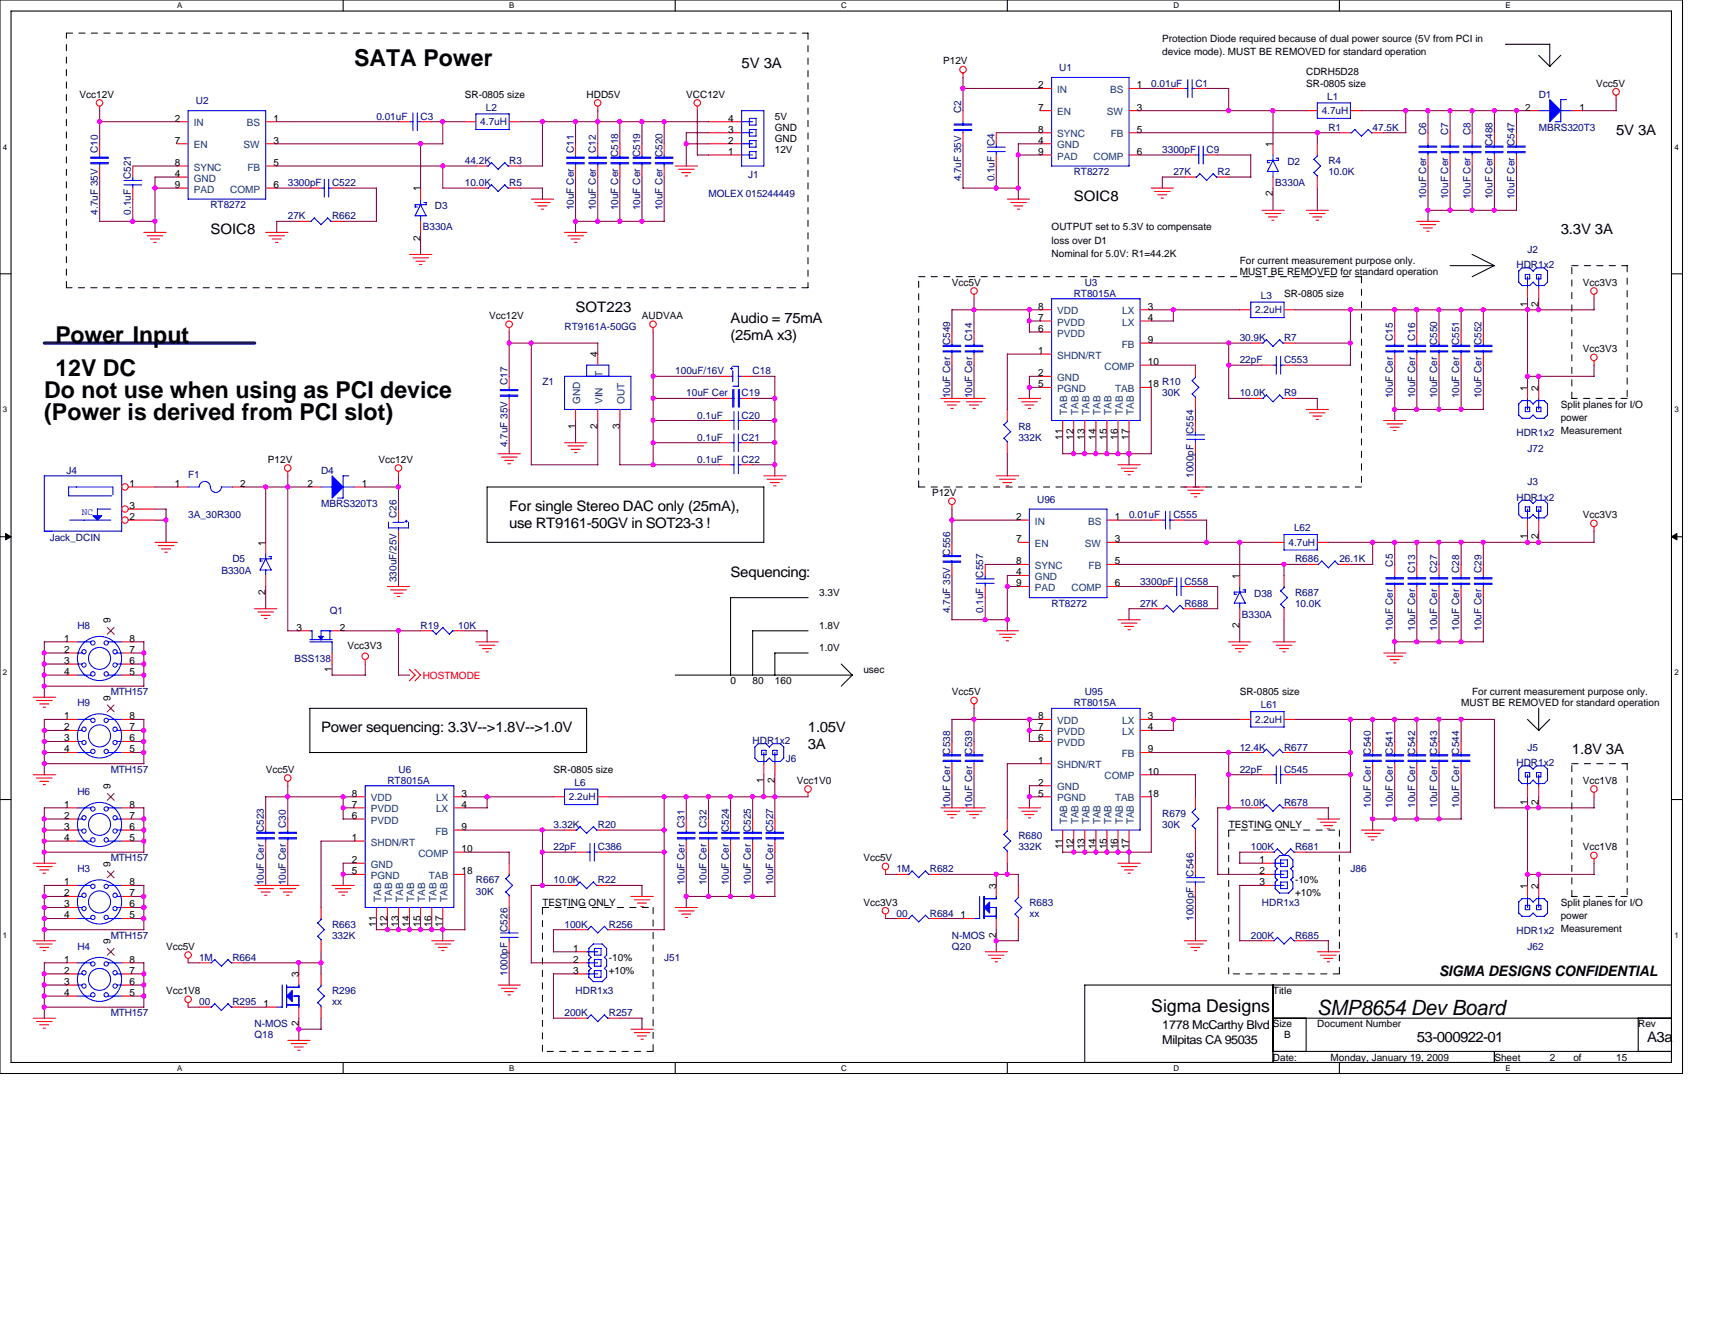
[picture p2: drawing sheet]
<svg xmlns="http://www.w3.org/2000/svg" width="279mm" height="216mm" viewBox="0 0 279 216" stroke-linecap="round" stroke-linejoin="round" font-family="sans-serif">
<defs><g id="words">
<g font-size="3.8">
<text x="57.7" y="10.7">SATA Power</text>
<text x="9" y="55.8">Power Input</text>
<text x="7.2" y="64.8">Do not use when using as PCI device</text>
<text x="9" y="61.2">12V DC</text>
<text x="7.2" y="68.4">(Power is derived from PCI slot)</text>
</g>
<text font-size="3.4" x="214.6" y="165.4">SMP8654 Dev Board</text>
<text font-size="2.9" x="187.6" y="164.9">Sigma Designs</text>
<g font-size="2.3">
<text x="120.8" y="11.1">5V 3A</text>
<text x="263.3" y="21.9">5V 3A</text>
<text x="174.9" y="32.7">SOIC8</text>
<text x="34.3" y="38.2">SOIC8</text>
<text x="254.3" y="38.2">3.3V 3A</text>
<text x="93.8" y="50.8">SOT223</text>
<text x="119" y="52.6">Audio = 75mA</text>
<text x="119" y="55.4">(25mA x3)</text>
<text x="83" y="83.2">For single Stereo DAC only (25mA),</text>
<text x="83" y="86">use RT9161-50GV in SOT23-3 !</text>
<text x="119" y="94.1">Sequencing:</text>
<text x="52.3" y="119.3">Power sequencing: 3.3V--&gt;1.8V--&gt;1.0V</text>
<text x="131.6" y="119.3">1.05V</text>
<text x="131.6" y="122.1">3A</text>
<text x="256.1" y="122.9">1.8V 3A</text>
<text x="234.4" y="159">SIGMA DESIGNS CONFIDENTIAL</text>
<text x="230.8" y="169.8">53-000922-01</text>
<text x="268.3" y="169.8">A3a</text>
</g>
<g font-size="2">
<text x="189.4" y="167.7">1778 McCarthy Blvd</text>
<text x="189.4" y="170.2">Milpitas CA 95035</text>
</g>
<g font-size="1.6">
<text x="153.6" y="10.5">P12V</text>
<text x="189.4" y="6.9">Protection Diode required because of dual power source (5V from PCI in</text>
<text x="189.4" y="9">device mode). MUST BE REMOVED for standard operation</text>
<text x="13" y="15.9">Vcc12V</text>
<text x="75.7" y="15.9">SR-0805 size</text>
<text x="95.6" y="15.9">HDD5V</text>
<text x="111.8" y="15.9">VCC12V</text>
<text x="169.1" y="14.4">2</text>
<text x="185.2" y="14.4">1</text>
<text x="212.8" y="12.3">CDRH5D28</text>
<text x="212.8" y="14.1">SR-0805 size</text>
<text x="260.1" y="14.1">Vcc5V</text>
<text x="28.5" y="19.8">2</text>
<text x="28.5" y="23.4">7</text>
<text x="44.6" y="19.8">1</text>
<text x="44.6" y="23.4">3</text>
<text x="118.6" y="23.4">2</text>
<text x="118.6" y="21.6">3</text>
<text x="118.6" y="19.8">4</text>
<text x="126.2" y="21.3">GND</text>
<text x="126.2" y="23.1">GND</text>
<text x="126.2" y="19.5">5V</text>
<text x="169.1" y="23.4">4</text>
<text x="169.1" y="18">7</text>
<text x="169.1" y="21.6">8</text>
<text x="185.2" y="18">3</text>
<text x="185.2" y="21.6">5</text>
<text x="207.4" y="24" transform="rotate(-90 207.4 24)">1</text>
<text x="248.5" y="18">2</text>
<text x="257.3" y="18">1</text>
<text x="28.5" y="28.8">4</text>
<text x="28.5" y="27">8</text>
<text x="44.6" y="27">5</text>
<text x="118.6" y="25.2">1</text>
<text x="126.2" y="24.9">12V</text>
<text x="169.1" y="25.2">9</text>
<text x="185.2" y="25.2">6</text>
<text x="28.5" y="30.6">9</text>
<text x="44.6" y="30.6">6</text>
<text x="68.5" y="31.2" transform="rotate(-90 68.5 31.2)">1</text>
<text x="207.4" y="32" transform="rotate(-90 207.4 32)">2</text>
<text x="68.5" y="39.2" transform="rotate(-90 68.5 39.2)">2</text>
<text x="171.3" y="37.5">OUTPUT set to 5.3V to compensate</text>
<text x="171.3" y="39.7">loss over D1</text>
<text x="171.3" y="41.8">Nominal for 5.0V: R1=44.2K</text>
<text x="155.1" y="46.6">Vcc5V</text>
<text x="202" y="44.8">MUST BE REMOVED for standard operation</text>
<text x="202" y="42.9">For current measurement purpose only.</text>
<text x="257.9" y="46.6">Vcc3V3</text>
<text x="79.7" y="52">Vcc12V</text>
<text x="104.6" y="52">AUDVAA</text>
<text x="169.1" y="50.5">8</text>
<text x="169.1" y="52.3">7</text>
<text x="187" y="50.5">3</text>
<text x="187" y="52.3">4</text>
<text x="209.2" y="48.4">SR-0805 size</text>
<text x="248.8" y="50" transform="rotate(-90 248.8 50)">1</text>
<text x="250.7" y="50" transform="rotate(-90 250.7 50)">2</text>
<text x="97.4" y="58.2" transform="rotate(-90 97.4 58.2)">4</text>
<text x="169.1" y="57.7">1</text>
<text x="169.1" y="54.1">6</text>
<text x="187" y="59.5">10</text>
<text x="187" y="55.9">9</text>
<text x="257.9" y="57.4">Vcc3V3</text>
<text x="169.1" y="61.3">2</text>
<text x="169.1" y="63.1">5</text>
<text x="187" y="63.1">18 R10</text>
<text x="248.8" y="63.6" transform="rotate(-90 248.8 63.6)">1</text>
<text x="250.7" y="63.6" transform="rotate(-90 250.7 63.6)">2</text>
<text x="93.7" y="69.9" transform="rotate(-90 93.7 69.9)">1</text>
<text x="97.4" y="69.9" transform="rotate(-90 97.4 69.9)">2</text>
<text x="101" y="69.9" transform="rotate(-90 101 69.9)">3</text>
<text x="173.1" y="71.7" transform="rotate(-90 173.1 71.7)">11</text>
<text x="174.9" y="71.7" transform="rotate(-90 174.9 71.7)">12</text>
<text x="176.7" y="71.7" transform="rotate(-90 176.7 71.7)">13</text>
<text x="178.5" y="71.7" transform="rotate(-90 178.5 71.7)">14</text>
<text x="180.3" y="71.7" transform="rotate(-90 180.3 71.7)">15</text>
<text x="182.1" y="71.7" transform="rotate(-90 182.1 71.7)">16</text>
<text x="183.9" y="71.7" transform="rotate(-90 183.9 71.7)">17</text>
<text x="254.3" y="66.4">Split planes for I/O</text>
<text x="254.3" y="68.5">power</text>
<text x="254.3" y="70.7">Measurement</text>
<text x="43.6" y="75.4">P12V</text>
<text x="61.7" y="75.4">Vcc12V</text>
<text x="21.1" y="82.9">3</text>
<text x="21.1" y="79.3">1</text>
<text x="28.5" y="79.3">1</text>
<text x="39.1" y="79.3">2</text>
<text x="50.1" y="79.3">2</text>
<text x="59" y="79.3">1</text>
<text x="151.8" y="80.8">P12V</text>
<text x="21.1" y="84.7">2</text>
<text x="43.3" y="88.9" transform="rotate(-90 43.3 88.9)">1</text>
<text x="165.5" y="84.7">2</text>
<text x="165.5" y="88.3">7</text>
<text x="181.6" y="84.7">1</text>
<text x="181.6" y="88.3">3</text>
<text x="248.8" y="87.9" transform="rotate(-90 248.8 87.9)">1</text>
<text x="250.7" y="87.9" transform="rotate(-90 250.7 87.9)">2</text>
<text x="257.9" y="84.4">Vcc3V3</text>
<text x="165.5" y="93.7">4</text>
<text x="165.5" y="91.9">8</text>
<text x="165.5" y="95.5">9</text>
<text x="181.6" y="91.9">5</text>
<text x="181.6" y="95.5">6</text>
<text x="202" y="94.3" transform="rotate(-90 202 94.3)">1</text>
<text x="18" y="101.5" transform="rotate(-90 18 101.5)">9</text>
<text x="43.3" y="96.9" transform="rotate(-90 43.3 96.9)">2</text>
<text x="133.5" y="97">3.3V</text>
<text x="10.4" y="104.6">1</text>
<text x="10.4" y="106.4">2</text>
<text x="21.1" y="106.4">7</text>
<text x="21.1" y="104.6">8</text>
<text x="48.3" y="102.8">3</text>
<text x="55.4" y="102.8">2</text>
<text x="56.6" y="105.7">Vcc3V3</text>
<text x="133.5" y="102.5">1.8V</text>
<text x="133.5" y="106.1">1.0V</text>
<text x="202" y="102.3" transform="rotate(-90 202 102.3)">2</text>
<text x="10.4" y="108.2">3</text>
<text x="10.4" y="110">4</text>
<text x="21.1" y="110">5</text>
<text x="21.1" y="108.2">6</text>
<text x="54.1" y="109.6" transform="rotate(-90 54.1 109.6)">1</text>
<text x="119" y="111.5">0</text>
<text x="122.6" y="111.5">80</text>
<text x="126.2" y="111.5">160</text>
<text x="140.7" y="109.7">usec</text>
<text x="155.1" y="113.3">Vcc5V</text>
<text x="202" y="113.3">SR-0805 size</text>
<text x="239.8" y="113.3">For current measurement purpose only.</text>
<text x="10.4" y="117.2">1</text>
<text x="10.4" y="119">2</text>
<text x="18" y="114.2" transform="rotate(-90 18 114.2)">9</text>
<text x="21.1" y="119">7</text>
<text x="21.1" y="117.2">8</text>
<text x="169.1" y="117.2">8</text>
<text x="169.1" y="119">7</text>
<text x="187" y="117.2">3</text>
<text x="187" y="119">4</text>
<text x="238" y="115.1">MUST BE REMOVED for standard operation</text>
<text x="10.4" y="120.8">3</text>
<text x="10.4" y="122.6">4</text>
<text x="21.1" y="122.6">5</text>
<text x="21.1" y="120.8">6</text>
<text x="43.3" y="125.9">Vcc5V</text>
<text x="90.2" y="125.9">SR-0805 size</text>
<text x="169.1" y="124.4">1</text>
<text x="169.1" y="120.8">6</text>
<text x="187" y="122.6">9</text>
<text x="10.4" y="131.6">1</text>
<text x="18" y="128.6" transform="rotate(-90 18 128.6)">9</text>
<text x="21.1" y="131.6">8</text>
<text x="57.3" y="129.8">8</text>
<text x="57.3" y="131.6">7</text>
<text x="75.2" y="129.8">3</text>
<text x="75.2" y="131.6">4</text>
<text x="124.4" y="127.6" transform="rotate(-90 124.4 127.6)">1</text>
<text x="126.2" y="127.6" transform="rotate(-90 126.2 127.6)">2</text>
<text x="129.8" y="127.7">Vcc1V0</text>
<text x="169.1" y="128">2</text>
<text x="169.1" y="129.8">5</text>
<text x="187" y="126.2">10</text>
<text x="187" y="129.8">18</text>
<text x="248.8" y="131.2" transform="rotate(-90 248.8 131.2)">1</text>
<text x="250.7" y="131.2" transform="rotate(-90 250.7 131.2)">2</text>
<text x="257.9" y="127.7">Vcc1V8</text>
<text x="10.4" y="133.4">2</text>
<text x="10.4" y="135.2">3</text>
<text x="10.4" y="137">4</text>
<text x="21.1" y="137">5</text>
<text x="21.1" y="135.2">6</text>
<text x="21.1" y="133.4">7</text>
<text x="57.3" y="137">1</text>
<text x="57.3" y="133.4">6</text>
<text x="75.2" y="135.2">9</text>
<text x="200.2" y="134.9">TESTING ONLY</text>
<text x="18" y="141.2" transform="rotate(-90 18 141.2)">9</text>
<text x="57.3" y="140.6">2</text>
<text x="57.3" y="142.5">5</text>
<text x="75.2" y="138.8">10</text>
<text x="75.2" y="142.5">18</text>
<text x="140.7" y="140.3">Vcc5V</text>
<text x="173.1" y="138.4" transform="rotate(-90 173.1 138.4)">11</text>
<text x="174.9" y="138.4" transform="rotate(-90 174.9 138.4)">12</text>
<text x="176.7" y="138.4" transform="rotate(-90 176.7 138.4)">13</text>
<text x="178.5" y="138.4" transform="rotate(-90 178.5 138.4)">14</text>
<text x="180.3" y="138.4" transform="rotate(-90 180.3 138.4)">15</text>
<text x="182.1" y="138.4" transform="rotate(-90 182.1 138.4)">16</text>
<text x="183.9" y="138.4" transform="rotate(-90 183.9 138.4)">17</text>
<text x="205.2" y="140.6">1</text>
<text x="205.2" y="142.5">2</text>
<text x="211" y="144">-10%</text>
<text x="257.9" y="138.5">Vcc1V8</text>
<text x="10.4" y="144.3">1</text>
<text x="10.4" y="146">2</text>
<text x="10.4" y="147.8">3</text>
<text x="10.4" y="149.6">4</text>
<text x="21.1" y="149.6">5</text>
<text x="21.1" y="147.8">6</text>
<text x="21.1" y="146">7</text>
<text x="21.1" y="144.3">8</text>
<text x="88.4" y="147.6">TESTING ONLY</text>
<text x="140.7" y="147.6">Vcc3V3</text>
<text x="156.5" y="149.6">1</text>
<text x="162.3" y="144.8" transform="rotate(-90 162.3 144.8)">3</text>
<text x="205.2" y="144.3">3</text>
<text x="211" y="146.1">+10%</text>
<text x="248.8" y="144.8" transform="rotate(-90 248.8 144.8)">1</text>
<text x="250.7" y="144.8" transform="rotate(-90 250.7 144.8)">2</text>
<text x="254.3" y="147.6">Split planes for I/O</text>
<text x="254.3" y="149.7">power</text>
<text x="18" y="153.8" transform="rotate(-90 18 153.8)">9</text>
<text x="27.1" y="154.8">Vcc5V</text>
<text x="61.3" y="151" transform="rotate(-90 61.3 151)">11</text>
<text x="63.1" y="151" transform="rotate(-90 63.1 151)">12</text>
<text x="64.9" y="151" transform="rotate(-90 64.9 151)">13</text>
<text x="66.7" y="151" transform="rotate(-90 66.7 151)">14</text>
<text x="68.5" y="151" transform="rotate(-90 68.5 151)">15</text>
<text x="70.3" y="151" transform="rotate(-90 70.3 151)">16</text>
<text x="72.1" y="151" transform="rotate(-90 72.1 151)">17</text>
<text x="93.4" y="155.1">1</text>
<text x="162.3" y="152.8" transform="rotate(-90 162.3 152.8)">2</text>
<text x="254.3" y="151.8">Measurement</text>
<text x="10.4" y="156.9">1</text>
<text x="10.4" y="158.7">2</text>
<text x="10.4" y="160.5">3</text>
<text x="21.1" y="160.5">6</text>
<text x="21.1" y="158.7">7</text>
<text x="21.1" y="156.9">8</text>
<text x="27.1" y="162">Vcc1V8</text>
<text x="48.7" y="159.2" transform="rotate(-90 48.7 159.2)">3</text>
<text x="93.4" y="156.9">2</text>
<text x="93.4" y="158.7">3</text>
<text x="99.2" y="156.6">-10%</text>
<text x="99.2" y="158.7">+10%</text>
<text x="207.4" y="162">Title</text>
<text x="10.4" y="162.3">4</text>
<text x="21.1" y="162.3">5</text>
<text x="42.9" y="164.1">1</text>
<text x="48.7" y="167.3" transform="rotate(-90 48.7 167.3)">2</text>
<text x="207.4" y="167.4">Size</text>
<text x="214.6" y="167.4">Document Number</text>
<text x="266.9" y="167.4">Rev</text>
<text x="207.4" y="172.8">Date:</text>
<text x="209.2" y="169.2">B</text>
<text x="216.8" y="172.8">Monday, January 19, 2009</text>
<text x="243.5" y="172.8">Sheet</text>
<text x="252.5" y="172.8">2</text>
<text x="256.3" y="172.8">of</text>
<text x="263.3" y="172.8">15</text>
</g>
<g font-size="1.6" fill="#000080">
<text x="172.6" y="11.6">U1</text>
<text x="31.9" y="17">U2</text>
<text x="187.6" y="14.1">0.01uF</text>
<text x="194.8" y="14.1">C1</text>
<text x="216.2" y="16.3">L1</text>
<text x="250.7" y="15.9">D1</text>
<text x="61.3" y="19.5">0.01uF</text>
<text x="68.5" y="19.5">C3</text>
<text x="78.3" y="20.4">4.7uH</text>
<text x="79.2" y="18.1">L2</text>
<text x="156.6" y="18.4" transform="rotate(-90 156.6 18.4)">C2</text>
<text x="162" y="23.8" transform="rotate(-90 162 23.8)">C4</text>
<text x="215.3" y="18.6">4.7uH</text>
<text x="216.4" y="21.3">R1</text>
<text x="223.6" y="21.3">47.5K</text>
<text x="232.3" y="22" transform="rotate(-90 232.3 22)">C6</text>
<text x="235.9" y="22" transform="rotate(-90 235.9 22)">C7</text>
<text x="239.5" y="22" transform="rotate(-90 239.5 22)">C8</text>
<text x="243.2" y="23.8" transform="rotate(-90 243.2 23.8)">C488</text>
<text x="246.8" y="23.8" transform="rotate(-90 246.8 23.8)">C547</text>
<text x="250.7" y="21.3">MBRS320T3</text>
<text x="15.9" y="24.9" transform="rotate(-90 15.9 24.9)">C10</text>
<text x="21.3" y="29.2" transform="rotate(-90 21.3 29.2)">C521</text>
<text x="75.7" y="26.7">44.2K</text>
<text x="83" y="26.7">R3</text>
<text x="93.5" y="24.9" transform="rotate(-90 93.5 24.9)">C11</text>
<text x="97.1" y="24.9" transform="rotate(-90 97.1 24.9)">C12</text>
<text x="100.7" y="25.6" transform="rotate(-90 100.7 25.6)">C518</text>
<text x="104.3" y="25.6" transform="rotate(-90 104.3 25.6)">C519</text>
<text x="107.9" y="25.6" transform="rotate(-90 107.9 25.6)">C520</text>
<text x="121.9" y="29.1">J1</text>
<text x="156.6" y="29.6" transform="rotate(-90 156.6 29.6)">4.7uF 35V</text>
<text x="162" y="29.6" transform="rotate(-90 162 29.6)">0.1uF</text>
<text x="174.9" y="28.5">RT8272</text>
<text x="189.4" y="24.9">3300pF</text>
<text x="191.2" y="28.5">27K</text>
<text x="196.6" y="24.9">C9</text>
<text x="198.4" y="28.5">R2</text>
<text x="209.7" y="26.9">D2</text>
<text x="216.4" y="26.7">R4</text>
<text x="216.4" y="28.5">10.0K</text>
<text x="15.9" y="35" transform="rotate(-90 15.9 35)">4.7uF 35V</text>
<text x="21.3" y="35" transform="rotate(-90 21.3 35)">0.1uF</text>
<text x="34.3" y="33.9">RT8272</text>
<text x="46.9" y="35.8">27K</text>
<text x="46.9" y="30.3">3300pF</text>
<text x="54.1" y="35.8">R662</text>
<text x="54.1" y="30.3">C522</text>
<text x="70.9" y="34.1">D3</text>
<text x="75.7" y="30.3">10.0K</text>
<text x="83" y="30.3">R5</text>
<text x="93.5" y="34.3" transform="rotate(-90 93.5 34.3)">10uF Cer</text>
<text x="97.1" y="34.3" transform="rotate(-90 97.1 34.3)">10uF Cer</text>
<text x="100.7" y="34.3" transform="rotate(-90 100.7 34.3)">10uF Cer</text>
<text x="104.3" y="34.3" transform="rotate(-90 104.3 34.3)">10uF Cer</text>
<text x="107.9" y="34.3" transform="rotate(-90 107.9 34.3)">10uF Cer</text>
<text x="115.4" y="32.1">MOLEX 015244449</text>
<text x="207.8" y="30.3">B330A</text>
<text x="232.3" y="32.4" transform="rotate(-90 232.3 32.4)">10uF Cer</text>
<text x="235.9" y="32.4" transform="rotate(-90 235.9 32.4)">10uF Cer</text>
<text x="239.5" y="32.4" transform="rotate(-90 239.5 32.4)">10uF Cer</text>
<text x="243.2" y="32.4" transform="rotate(-90 243.2 32.4)">10uF Cer</text>
<text x="246.8" y="32.4" transform="rotate(-90 246.8 32.4)">10uF Cer</text>
<text x="68.9" y="37.5">B330A</text>
<text x="248.9" y="41.1">J2</text>
<text x="176.7" y="46.6">U3</text>
<text x="247.1" y="43.7">HDR1x2</text>
<text x="92" y="53.8">RT9161A-50GG</text>
<text x="174.9" y="48.4">RT8015A</text>
<text x="204.5" y="51.1">2.2uH</text>
<text x="205.4" y="48.7">L3</text>
<text x="154.8" y="56.3" transform="rotate(-90 154.8 56.3)">C549</text>
<text x="158.4" y="55.5" transform="rotate(-90 158.4 55.5)">C14</text>
<text x="202" y="59.2">22pF</text>
<text x="202" y="55.6">30.9K</text>
<text x="209.2" y="59.2">C553</text>
<text x="209.2" y="55.6">R7</text>
<text x="226.9" y="55.5" transform="rotate(-90 226.9 55.5)">C15</text>
<text x="230.5" y="55.5" transform="rotate(-90 230.5 55.5)">C16</text>
<text x="234.1" y="56.3" transform="rotate(-90 234.1 56.3)">C550</text>
<text x="237.7" y="56.3" transform="rotate(-90 237.7 56.3)">C551</text>
<text x="241.3" y="56.3" transform="rotate(-90 241.3 56.3)">C552</text>
<text x="82.7" y="62.8" transform="rotate(-90 82.7 62.8)">C17</text>
<text x="88.4" y="62.8">Z1</text>
<text x="110" y="61">100uF/16V</text>
<text x="111.8" y="64.6">10uF Cer</text>
<text x="120.8" y="64.6">C19</text>
<text x="122.6" y="61">C18</text>
<text x="154.8" y="64.9" transform="rotate(-90 154.8 64.9)">10uF Cer</text>
<text x="158.4" y="64.9" transform="rotate(-90 158.4 64.9)">10uF Cer</text>
<text x="189.4" y="64.6">30K</text>
<text x="202" y="64.6">10.0K</text>
<text x="209.2" y="64.6">R9</text>
<text x="226.9" y="64.9" transform="rotate(-90 226.9 64.9)">10uF Cer</text>
<text x="230.5" y="64.9" transform="rotate(-90 230.5 64.9)">10uF Cer</text>
<text x="234.1" y="64.9" transform="rotate(-90 234.1 64.9)">10uF Cer</text>
<text x="237.7" y="64.9" transform="rotate(-90 237.7 64.9)">10uF Cer</text>
<text x="241.3" y="64.9" transform="rotate(-90 241.3 64.9)">10uF Cer</text>
<text x="113.6" y="71.8">0.1uF</text>
<text x="113.6" y="68.2">0.1uF</text>
<text x="120.8" y="71.8">C21</text>
<text x="120.8" y="68.2">C20</text>
<text x="165.9" y="70">R8</text>
<text x="165.9" y="71.8">332K</text>
<text x="194.5" y="70.7" transform="rotate(-90 194.5 70.7)">C554</text>
<text x="247.1" y="71.1">HDR1x2</text>
<text x="10.8" y="77.2">J4</text>
<text x="30.6" y="77.9">F1</text>
<text x="52.3" y="77.2">D4</text>
<text x="82.7" y="72.9" transform="rotate(-90 82.7 72.9)">4.7uF 35V</text>
<text x="113.6" y="75.4">0.1uF</text>
<text x="120.8" y="75.4">C22</text>
<text x="194.5" y="77.9" transform="rotate(-90 194.5 77.9)">1000pF</text>
<text x="248.9" y="73.6">J72</text>
<text x="52.3" y="82.6">MBRS320T3</text>
<text x="169" y="81.9">U96</text>
<text x="247.1" y="81.6">HDR1x2</text>
<text x="248.9" y="79">J3</text>
<text x="8.1" y="88.2">Jack_DCIN</text>
<text x="30.6" y="84.4">3A_30R300</text>
<text x="64.6" y="84.4" transform="rotate(-90 64.6 84.4)">C26</text>
<text x="183.9" y="84.4">0.01uF</text>
<text x="191.2" y="84.4">C555</text>
<text x="209.9" y="88.9">4.7uH</text>
<text x="210.8" y="86.6">L62</text>
<text x="36.1" y="93.5">B330A</text>
<text x="37.9" y="91.7">D5</text>
<text x="64.6" y="94.8" transform="rotate(-90 64.6 94.8)">330uF/25V</text>
<text x="154.8" y="90.5" transform="rotate(-90 154.8 90.5)">C556</text>
<text x="160.2" y="94.1" transform="rotate(-90 160.2 94.1)">C557</text>
<text x="185.7" y="95.2">3300pF</text>
<text x="193" y="95.2">C558</text>
<text x="211" y="91.7">R686</text>
<text x="218.2" y="91.7">26.1K</text>
<text x="226.9" y="92.3" transform="rotate(-90 226.9 92.3)">C5</text>
<text x="230.5" y="93.4" transform="rotate(-90 230.5 93.4)">C13</text>
<text x="234.1" y="93.4" transform="rotate(-90 234.1 93.4)">C27</text>
<text x="237.7" y="93.4" transform="rotate(-90 237.7 93.4)">C28</text>
<text x="241.3" y="93.4" transform="rotate(-90 241.3 93.4)">C29</text>
<text x="53.7" y="100.1">Q1</text>
<text x="154.8" y="99.9" transform="rotate(-90 154.8 99.9)">4.7uF 35V</text>
<text x="160.2" y="99.9" transform="rotate(-90 160.2 99.9)">0.1uF</text>
<text x="171.3" y="98.9">RT8272</text>
<text x="185.7" y="98.9">27K</text>
<text x="193" y="98.9">R688</text>
<text x="202.3" y="100.7">B330A</text>
<text x="204.3" y="97.2">D38</text>
<text x="211" y="97">R687</text>
<text x="211" y="98.9">10.0K</text>
<text x="12.6" y="102.5">H8</text>
<text x="48" y="107.9">BSS138</text>
<text x="68.5" y="102.5">R19</text>
<text x="74.7" y="102.5">10K</text>
<text x="226.9" y="102.8" transform="rotate(-90 226.9 102.8)">10uF Cer</text>
<text x="230.5" y="102.8" transform="rotate(-90 230.5 102.8)">10uF Cer</text>
<text x="234.1" y="102.8" transform="rotate(-90 234.1 102.8)">10uF Cer</text>
<text x="237.7" y="102.8" transform="rotate(-90 237.7 102.8)">10uF Cer</text>
<text x="241.3" y="102.8" transform="rotate(-90 241.3 102.8)">10uF Cer</text>
<text x="18" y="113.3">MTH157</text>
<text x="176.7" y="113.3">U95</text>
<text x="12.6" y="115.1">H9</text>
<text x="174.9" y="115.1">RT8015A</text>
<text x="204.5" y="117.8">2.2uH</text>
<text x="205.4" y="115.4">L61</text>
<text x="18" y="125.9">MTH157</text>
<text x="64.9" y="125.9">U6</text>
<text x="122.6" y="121.2">HDR1x2</text>
<text x="128" y="124.1">J6</text>
<text x="154.8" y="123" transform="rotate(-90 154.8 123)">C538</text>
<text x="158.4" y="123" transform="rotate(-90 158.4 123)">C539</text>
<text x="202" y="125.9">22pF</text>
<text x="202" y="122.3">12.4K</text>
<text x="209.2" y="125.9">C545</text>
<text x="209.2" y="122.3">R677</text>
<text x="223.3" y="123" transform="rotate(-90 223.3 123)">C540</text>
<text x="226.9" y="123" transform="rotate(-90 226.9 123)">C541</text>
<text x="230.5" y="123" transform="rotate(-90 230.5 123)">C542</text>
<text x="234.1" y="123" transform="rotate(-90 234.1 123)">C543</text>
<text x="237.7" y="123" transform="rotate(-90 237.7 123)">C544</text>
<text x="247.1" y="124.8">HDR1x2</text>
<text x="248.9" y="122.3">J5</text>
<text x="12.6" y="129.5">H6</text>
<text x="63.1" y="127.7">RT8015A</text>
<text x="92.7" y="130.4">2.2uH</text>
<text x="93.6" y="128.1">L6</text>
<text x="154.8" y="131.6" transform="rotate(-90 154.8 131.6)">10uF Cer</text>
<text x="158.4" y="131.6" transform="rotate(-90 158.4 131.6)">10uF Cer</text>
<text x="202" y="131.3">10.0K</text>
<text x="209.2" y="131.3">R678</text>
<text x="223.3" y="131.6" transform="rotate(-90 223.3 131.6)">10uF Cer</text>
<text x="226.9" y="131.6" transform="rotate(-90 226.9 131.6)">10uF Cer</text>
<text x="230.5" y="131.6" transform="rotate(-90 230.5 131.6)">10uF Cer</text>
<text x="234.1" y="131.6" transform="rotate(-90 234.1 131.6)">10uF Cer</text>
<text x="237.7" y="131.6" transform="rotate(-90 237.7 131.6)">10uF Cer</text>
<text x="43" y="135.6" transform="rotate(-90 43 135.6)">C523</text>
<text x="46.6" y="134.9" transform="rotate(-90 46.6 134.9)">C30</text>
<text x="90.2" y="134.9">3.32K</text>
<text x="97.4" y="134.9">R20</text>
<text x="111.5" y="134.9" transform="rotate(-90 111.5 134.9)">C31</text>
<text x="115.1" y="134.9" transform="rotate(-90 115.1 134.9)">C32</text>
<text x="118.7" y="135.6" transform="rotate(-90 118.7 135.6)">C524</text>
<text x="122.3" y="135.6" transform="rotate(-90 122.3 135.6)">C525</text>
<text x="125.9" y="135.6" transform="rotate(-90 125.9 135.6)">C527</text>
<text x="165.9" y="136.7">R680</text>
<text x="189.4" y="133.1">R679</text>
<text x="189.4" y="134.9">30K</text>
<text x="12.6" y="142.1">H3</text>
<text x="18" y="140.3">MTH157</text>
<text x="77.5" y="144">R667</text>
<text x="90.2" y="138.5">22pF</text>
<text x="90.2" y="144">10.0K</text>
<text x="97.4" y="138.5">C386</text>
<text x="97.4" y="144">R22</text>
<text x="146.1" y="142.1">1M</text>
<text x="151.5" y="142.1">R682</text>
<text x="165.9" y="138.5">332K</text>
<text x="194.5" y="142.8" transform="rotate(-90 194.5 142.8)">C546</text>
<text x="203.8" y="138.5">100K</text>
<text x="211" y="138.5">R681</text>
<text x="220" y="142.1">J86</text>
<text x="43" y="144.3" transform="rotate(-90 43 144.3)">10uF Cer</text>
<text x="46.6" y="144.3" transform="rotate(-90 46.6 144.3)">10uF Cer</text>
<text x="77.5" y="145.8">30K</text>
<text x="111.5" y="144.3" transform="rotate(-90 111.5 144.3)">10uF Cer</text>
<text x="115.1" y="144.3" transform="rotate(-90 115.1 144.3)">10uF Cer</text>
<text x="118.7" y="144.3" transform="rotate(-90 118.7 144.3)">10uF Cer</text>
<text x="122.3" y="144.3" transform="rotate(-90 122.3 144.3)">10uF Cer</text>
<text x="125.9" y="144.3" transform="rotate(-90 125.9 144.3)">10uF Cer</text>
<text x="146.1" y="149.4">00</text>
<text x="151.5" y="149.4">R684</text>
<text x="167.7" y="147.6">R683</text>
<text x="167.7" y="149.4">xx</text>
<text x="205.6" y="147.6">HDR1x3</text>
<text x="12.6" y="154.8">H4</text>
<text x="18" y="153">MTH157</text>
<text x="54.1" y="151.2">R663</text>
<text x="54.1" y="153">332K</text>
<text x="82.7" y="151.8" transform="rotate(-90 82.7 151.8)">C526</text>
<text x="92" y="151.2">100K</text>
<text x="99.2" y="151.2">R256</text>
<text x="155.1" y="154.8">Q20</text>
<text x="155.1" y="153">N-MOS</text>
<text x="194.5" y="150" transform="rotate(-90 194.5 150)">1000pF</text>
<text x="203.8" y="153">200K</text>
<text x="211" y="153">R685</text>
<text x="247.1" y="152.3">HDR1x2</text>
<text x="248.9" y="154.8">J62</text>
<text x="32.4" y="156.6">1M</text>
<text x="37.9" y="156.6">R664</text>
<text x="54.1" y="162">R296</text>
<text x="82.7" y="159" transform="rotate(-90 82.7 159)">1000pF</text>
<text x="93.8" y="162">HDR1x3</text>
<text x="108.2" y="156.6">J51</text>
<text x="18" y="165.6">MTH157</text>
<text x="32.4" y="163.8">00</text>
<text x="37.9" y="163.8">R295</text>
<text x="41.5" y="167.4">N-MOS</text>
<text x="54.1" y="163.8">xx</text>
<text x="92" y="165.6">200K</text>
<text x="99.2" y="165.6">R257</text>
<text x="41.5" y="169.2">Q18</text>
</g>
<g font-size="1.6" fill="#004080">
<text x="172.2" y="15.2">IN</text>
<text x="180.9" y="15.2">BS</text>
<text x="31.6" y="20.6">IN</text>
<text x="40.2" y="20.6">BS</text>
<text x="172.2" y="18.8">EN</text>
<text x="172.2" y="22.4">SYNC</text>
<text x="180.3" y="18.8">SW</text>
<text x="181" y="22.4">FB</text>
<text x="31.6" y="24.2">EN</text>
<text x="31.6" y="27.8">SYNC</text>
<text x="31.6" y="29.6">GND</text>
<text x="39.7" y="24.2">SW</text>
<text x="40.3" y="27.8">FB</text>
<text x="172.2" y="26">PAD</text>
<text x="172.2" y="24.2">GND</text>
<text x="178.2" y="26">COMP</text>
<text x="31.6" y="31.4">PAD</text>
<text x="37.5" y="31.4">COMP</text>
<text x="172.2" y="51.2">VDD</text>
<text x="172.2" y="53">PVDD</text>
<text x="182.8" y="51.2">LX</text>
<text x="182.8" y="53">LX</text>
<text x="172.2" y="58.4">SHDN/RT</text>
<text x="172.2" y="54.8">PVDD</text>
<text x="182.8" y="56.6">FB</text>
<text x="94.5" y="65.8" transform="rotate(-90 94.5 65.8)">GND</text>
<text x="98.1" y="65.8" transform="rotate(-90 98.1 65.8)">VIN</text>
<text x="98.1" y="61.4" transform="rotate(-90 98.1 61.4)">T</text>
<text x="101.7" y="65.8" transform="rotate(-90 101.7 65.8)">OUT</text>
<text x="172.2" y="62.1">GND</text>
<text x="172.2" y="63.9">PGND</text>
<text x="180" y="60.2">COMP</text>
<text x="181.7" y="63.9">TAB</text>
<text x="173.9" y="67.6" transform="rotate(-90 173.9 67.6)">TAB</text>
<text x="175.7" y="67.6" transform="rotate(-90 175.7 67.6)">TAB</text>
<text x="177.5" y="67.6" transform="rotate(-90 177.5 67.6)">TAB</text>
<text x="179.3" y="67.6" transform="rotate(-90 179.3 67.6)">TAB</text>
<text x="181.1" y="67.6" transform="rotate(-90 181.1 67.6)">TAB</text>
<text x="182.9" y="67.6" transform="rotate(-90 182.9 67.6)">TAB</text>
<text x="184.7" y="67.6" transform="rotate(-90 184.7 67.6)">TAB</text>
<text x="168.6" y="89.1">EN</text>
<text x="168.6" y="85.5">IN</text>
<text x="176.7" y="89.1">SW</text>
<text x="177.3" y="85.5">BS</text>
<text x="168.6" y="92.7">SYNC</text>
<text x="168.6" y="94.5">GND</text>
<text x="177.4" y="92.7">FB</text>
<text x="168.6" y="96.3">PAD</text>
<text x="174.6" y="96.3">COMP</text>
<text x="172.2" y="118">VDD</text>
<text x="172.2" y="119.8">PVDD</text>
<text x="182.8" y="118">LX</text>
<text x="182.8" y="119.8">LX</text>
<text x="172.2" y="125.2">SHDN/RT</text>
<text x="172.2" y="121.6">PVDD</text>
<text x="182.8" y="123.4">FB</text>
<text x="60.4" y="130.6">VDD</text>
<text x="71" y="130.6">LX</text>
<text x="172.2" y="128.8">GND</text>
<text x="172.2" y="130.6">PGND</text>
<text x="180" y="127">COMP</text>
<text x="181.7" y="130.6">TAB</text>
<text x="60.4" y="137.8">SHDN/RT</text>
<text x="60.4" y="134.2">PVDD</text>
<text x="60.4" y="132.4">PVDD</text>
<text x="71" y="136">FB</text>
<text x="71" y="132.4">LX</text>
<text x="173.9" y="134.3" transform="rotate(-90 173.9 134.3)">TAB</text>
<text x="175.7" y="134.3" transform="rotate(-90 175.7 134.3)">TAB</text>
<text x="177.5" y="134.3" transform="rotate(-90 177.5 134.3)">TAB</text>
<text x="179.3" y="134.3" transform="rotate(-90 179.3 134.3)">TAB</text>
<text x="181.1" y="134.3" transform="rotate(-90 181.1 134.3)">TAB</text>
<text x="182.9" y="134.3" transform="rotate(-90 182.9 134.3)">TAB</text>
<text x="184.7" y="134.3" transform="rotate(-90 184.7 134.3)">TAB</text>
<text x="60.4" y="141.4">GND</text>
<text x="60.4" y="143.2">PGND</text>
<text x="68.2" y="139.6">COMP</text>
<text x="69.9" y="143.2">TAB</text>
<text x="62.1" y="147" transform="rotate(-90 62.1 147)">TAB</text>
<text x="63.9" y="147" transform="rotate(-90 63.9 147)">TAB</text>
<text x="65.7" y="147" transform="rotate(-90 65.7 147)">TAB</text>
<text x="67.5" y="147" transform="rotate(-90 67.5 147)">TAB</text>
<text x="69.3" y="147" transform="rotate(-90 69.3 147)">TAB</text>
<text x="71.1" y="147" transform="rotate(-90 71.1 147)">TAB</text>
<text x="72.9" y="147" transform="rotate(-90 72.9 147)">TAB</text>
</g>
<text font-size="1.6" fill="#00f" x="13.3" y="83.9">NC</text>
<text font-size="1.6" fill="#f00" x="68.9" y="110.6">HOSTMODE</text>
<g font-size="1.3">
<text x="28.9" y="1.4">A</text>
<text x="83" y="1.4">B</text>
<text x="137.1" y="1.4">C</text>
<text x="191.2" y="1.4">D</text>
<text x="245.3" y="1.4">E</text>
<text x=".5" y="24.4">4</text>
<text x="272.8" y="24.4">4</text>
<text x=".5" y="67.2">3</text>
<text x="272.8" y="67.2">3</text>
<text x=".5" y="110">2</text>
<text x="272.8" y="110">2</text>
<text x=".5" y="152.8">1</text>
<text x="272.8" y="152.8">1</text>
<text x="28.9" y="174.5">A</text>
<text x="83" y="174.5">B</text>
<text x="137.1" y="174.5">C</text>
<text x="191.2" y="174.5">D</text>
<text x="245.3" y="174.5">E</text>
</g>
</g></defs>
<path d="M0 0h274.1v174.9h-274.1zM1.8 1.8h270.5v171.3h-270.5z" fill="none" stroke="#000" stroke-width=".17"/>
<g fill="#fff">
<path d="M28.9 .2h.8v1.4h-.8z"/>
<path d="M28.9 173.3h.8v1.5h-.8z"/>
</g>
<path d="M55.9 0v1.8M55.9 173.1v1.8" fill="none" stroke="#000" stroke-width=".17"/>
<g fill="#fff">
<path d="M83 .2h.8v1.4h-.8z"/>
<path d="M83 173.3h.8v1.5h-.8z"/>
</g>
<path d="M110 0v1.8M110 173.1v1.8" fill="none" stroke="#000" stroke-width=".17"/>
<g fill="#fff">
<path d="M137.1 .2h.9v1.4h-.9z"/>
<path d="M137.1 173.3h.9v1.5h-.9z"/>
</g>
<path d="M164.1 0v1.8M164.1 173.1v1.8" fill="none" stroke="#000" stroke-width=".17"/>
<g fill="#fff">
<path d="M191.2 .2h.9v1.4h-.9z"/>
<path d="M191.2 173.3h.9v1.5h-.9z"/>
</g>
<path d="M218.2 0v1.8M218.2 173.1v1.8" fill="none" stroke="#000" stroke-width=".17"/>
<g fill="#fff">
<path d="M245.3 .2h.8v1.4h-.8z"/>
<path d="M245.3 173.3h.8v1.5h-.8z"/>
<path d="M.5 23.2h.7v1.4h-.7z"/>
<path d="M272.8 23.2h.7v1.4h-.7z"/>
<path d="M.5 66h.7v1.5h-.7z"/>
<path d="M272.8 66h.7v1.5h-.7z"/>
</g>
<path d="M0 44.6h1.8M272.3 44.6h1.8" fill="none" stroke="#000" stroke-width=".17"/>
<g fill="#fff">
<path d="M.5 108.9h.7v1.4h-.7z"/>
<path d="M272.8 108.9h.7v1.4h-.7z"/>
</g>
<path d="M0 87.5h1.8M272.3 87.5h1.8" fill="none" stroke="#000" stroke-width=".17"/>
<path d="M.9 86.9l.9 .6-.9 .5zM272.3 87.5l.9-.6v1.1z" fill="#000" stroke="#000" stroke-width=".16"/>
<g fill="#fff">
<path d="M.5 151.7h.7v1.4h-.7z"/>
<path d="M272.8 151.7h.7v1.4h-.7z"/>
</g>
<g fill="none" stroke="#000" stroke-width=".17">
<path d="M245.3 7.2h7.2v3.6l-1.8-1.8M254.3 9l-1.8 1.8M239.8 41.4l3.7 1.9h-7.3M243.5 43.3l-3.7 1.8M79.4 79.4h45v9h-45zM131.7 97.4h-12.7v12.6M50.5 115.4h45.1v7.2h-45.1zM122.6 102.8v7.2M122.6 102.8h9.1M126.2 106.4v3.6M126.2 106.4h5.5M137.1 108.2l1.8 1.8h-28.9"/>
<path d="M138.9 110l-1.8 1.8M248.9 117.2l1.8 1.8M250.7 115.4v3.6M252.5 117.2l-1.8 1.8M0 130.3h1.8M272.3 130.3h1.8M176.7 160.5h95.6v12.6h-95.6zM207.4 171.3h64.9M207.4 160.5v12.6M207.4 165.9h64.9M212.8 165.9v5.4M243.5 171.3v1.8"/>
<path d="M266.9 165.9v5.4"/>
</g>
<path d="M7.2 55.9h34.3" fill="none" stroke="#000080" stroke-width=".53"/>
<g fill="none" stroke="#000" stroke-width=".16" stroke-dasharray="1 1 1 1 1 1 1 1">
<path d="M10.8 5.4h120.8M131.6 5.4v41.5M10.8 46.9v-41.5M131.6 46.9h-120.8M149.7 45.1h72.1M221.8 45.1v34.3M256.1 43.3h9M265.1 43.3v21.6M149.7 79.4v-34.3M221.8 79.4h-72.1M256.1 64.9v-21.6M265.1 64.9h-9"/>
<path d="M200.2 135.3h18M218.2 135.3v23.4M256.1 124.4h9M265.1 124.4v21.7M88.4 147.9h18M106.4 147.9v23.4M200.2 158.7v-23.4M218.2 158.7h-18M256.1 146.1v-21.7M265.1 146.1h-9M88.4 171.3v-23.4M106.4 171.3h-18"/>
</g>
<g fill="none" stroke="#f00" stroke-width=".17">
<path d="M16.2 17.3v.8M28.9 19.8h1.7M43.3 19.8h1.8M64.9 19.8h1.8M68.5 19.8h1.8M75.7 19.8h1.8M83 19.8h1.8M97.4 17.3v.8M113.6 17.3v.8M115.4 19.8h5.4M156.9 11.9v.7M156.9 18v1.8"/>
<path d="M169.5 18h1.8M169.5 14.4h1.8M183.9 18h1.8M183.9 14.4h1.8M191.2 14.4h1.8M194.8 14.4h1.8M212.8 18h1.8M220 18h1.8M248.9 18h1.8M256.1 18h1.8M263.3 15.5v.8M16.2 23.4v1.9"/>
<path d="M16.2 27.1v1.8M21.6 27.1v1.8M21.6 30.6v1.8M23.4 37.9h3.7M24 38.4h2.5M24.5 38.9h1.5M25.1 39.5h.3M28.9 27.1h1.7M28.9 30.6h1.7M28.9 23.4h1.7M28.9 28.9h1.7M43.3 37.9h3.6"/>
<path d="M43.3 27.1h1.8M43.3 30.6h1.8M43.3 23.4h1.8M43.8 38.4h2.6M44.3 38.9h1.5M44.9 39.5h.4M48.7 36.1h1.8M50.5 30.6h1.8M54.1 36.1h1.8M54.1 30.6h1.8M68.5 30.6v1.8M68.5 36.1v1.8"/>
<path d="M77.5 27.1h1.9M77.5 30.6h1.9M83 27.1h1.8M83 30.6h1.8M86.6 32.4h3.6M87.1 33h2.5M87.6 33.5h1.5M88.2 34.1h.4M92 37.9h3.6M92.5 38.4h2.6M93 38.9h1.5M93.6 39.5h.4"/>
<path d="M93.8 23.4v1.9M93.8 27.1v1.8M97.4 23.4v1.9M97.4 27.1v1.8M101 23.4v1.9M101 27.1v1.8M104.6 23.4v1.9M104.6 27.1v1.8M108.2 23.4v1.9M108.2 27.1v1.8M110 27.1h3.6M110.6 27.6h2.5"/>
<path d="M111.1 28.1h1.4M111.6 28.7h.4M115.4 23.4h5.4M115.4 25.3h5.4M115.4 21.6h5.4M156.9 21.6v1.8M162.3 21.6v1.8M162.3 25.3v1.8M164.1 32.4h3.6M164.7 33h2.5M165.2 33.5h1.4M165.7 34.1h.4"/>
<path d="M169.5 23.4h1.8M169.5 25.3h1.8M169.5 21.6h1.8M183.9 25.3h1.8M183.9 21.6h1.8M187.6 30.6h3.6M188.1 31.2h2.5M188.6 31.7h1.5M189.2 32.3h.3M193 28.9h1.8M193 25.3h1.8M196.6 25.3h1.8"/>
<path d="M198.4 28.9h1.8M205.6 34.3h3.6M206.1 34.8h2.6M206.7 35.3h1.4M207.2 35.9h.4M207.4 23.4v1.9M207.4 28.9v1.7M212.8 34.3h3.6M213.3 34.8h2.6M213.9 35.3h1.4M214.4 35.9h.4M214.6 23.4v1.9"/>
<path d="M214.6 28.9v1.7M218.2 21.6h1.8M223.6 21.6h1.8M230.8 36.1h3.7M231.4 36.6h2.5M231.9 37.1h1.5M232.5 37.7h.3M232.6 21.6v1.8M232.6 25.3v1.8M236.2 21.6v1.8M236.2 25.3v1.8M239.8 21.6v1.8"/>
<path d="M239.8 25.3v1.8M243.5 21.6v1.8M243.5 25.3v1.8M247.1 21.6v1.8M247.1 25.3v1.8M66.7 41.5h3.7M67.3 42h2.5M67.8 42.6h1.4M68.3 43.1h.4M83 53.4v.7M97.4 57.7v1.8M106.4 53.4v.7"/>
<path d="M155.1 54.1v1.8M155.1 57.7v1.8M158.7 48v.7M158.7 54.1v1.8M158.7 57.7v1.8M169.5 50.5h1.8M169.5 57.7h1.8M169.5 54.1h1.8M169.5 52.3h1.8M185.7 50.5h1.9M185.7 59.5h1.9M185.7 52.3h1.9"/>
<path d="M185.7 55.9h1.9M194.8 59.5v1.8M202 50.5h1.8M203.8 55.9h1.8M205.6 59.5h1.8M209.2 50.5h1.8M209.2 59.5h1.8M209.2 55.9h1.8M227.2 54.1v1.8M227.2 57.7v1.8M230.8 54.1v1.8M230.8 57.7v1.8"/>
<path d="M234.4 54.1v1.8M234.4 57.7v1.8M238 54.1v1.8M238 57.7v1.8M241.7 54.1v1.8M241.7 57.7v1.8M248.9 46.9v1.8M250.7 46.9v1.8M259.7 48v.7M259.7 58.8v.7M20.9 79.4h4.4M28.9 79.4h1.7"/>
<path d="M37.9 79.4h1.8M46.9 76.8v.8M50.5 79.4h1.8M57.7 79.4h1.8M64.9 76.8v.8M81.2 73.9h3.6M81.7 74.5h2.5M82.2 75h1.5M82.8 75.6h.4M83 61.3v1.8M83 64.9v1.8M92 72.1h3.6"/>
<path d="M92.5 72.7h2.6M93 73.2h1.5M93.6 73.7h.4M93.8 66.7v1.8M97.4 66.7v1.8M101 66.7v1.8M117.2 68.5h1.8M117.2 72.1h1.8M117.2 64.9h1.8M117.2 75.7h1.8M117.2 61.3h1.8M120.8 68.5h1.8"/>
<path d="M120.8 72.1h1.8M120.8 64.9h1.8M120.8 75.7h1.8M120.8 61.3h1.8M124.4 77.5h3.7M125 78.1h2.5M125.5 78.6h1.5M126 79.2h.4M153.3 64.9h7.2M153.8 65.5h2.6M154.3 66h1.5M154.9 66.5h.4"/>
<path d="M157.4 65.5h2.6M157.9 66h1.5M158.5 66.5h.4M162.3 77.5h3.6M162.8 78.1h2.6M163.4 78.6h1.4M163.9 79.2h.4M164.1 66.7v1.8M164.1 72.1v1.8M165.9 64.9h3.6M166.5 65.5h2.5M167 66h1.4"/>
<path d="M167.5 66.5h.4M169.5 61.3h1.8M169.5 63.1h1.8M173.1 68.5v1.8M174.9 68.5v1.8M176.7 68.5v1.8M178.5 68.5v1.8M180.3 68.5v1.8M182.1 75.7h3.7M182.1 68.5v1.8M182.7 76.3h2.5M183.2 76.8h1.5"/>
<path d="M183.8 77.4h.3M183.9 68.5v1.8M185.7 63.1h1.9M193 79.4h3.6M193.5 79.9h2.5M194.8 64.9v1.8M194.8 68.5v1.8M194.8 72.1v1.8M203.8 64.9h1.8M209.2 64.9h1.8M212.8 66.7h3.6M213.3 67.3h2.6"/>
<path d="M213.9 67.8h1.4M214.4 68.3h.4M225.4 68.5h3.6M226 69.1h2.5M226.5 69.6h1.4M227 70.1h.4M248.9 63.1v1.8M250.7 63.1v1.8M20.9 84.8h4.4M20.9 83h4.4M25.3 88.4h3.6M25.8 88.9h2.5"/>
<path d="M26.3 89.5h1.5M26.9 90h.3M41.5 99.2h3.6M42 99.7h2.6M43.3 88.4v1.8M43.3 93.8v1.8M63.1 95.6h3.6M63.6 96.1h2.6M64.2 96.7h1.4M64.7 97.2h.4M64.9 83v1.8M64.9 86.6v1.8"/>
<path d="M155.1 82.2v.8M155.1 88.4v1.8M155.1 92v1.8M160.5 92v1.8M160.5 95.6v1.8M165.9 95.6h1.8M165.9 88.4h1.8M165.9 92h1.8M165.9 84.8h1.8M165.9 93.8h1.8M180.3 95.6h1.8M180.3 88.4h1.8"/>
<path d="M180.3 92h1.8M180.3 84.8h1.8M187.6 99.2h1.8M187.6 84.8h1.8M189.4 95.6h1.8M191.2 84.8h1.8M193 99.2h1.8M193 95.6h1.8M194 80.4h1.5M194.6 81h.4M202 93.8v1.8M202 99.2v1.8"/>
<path d="M207.4 88.4h1.8M209.2 93.8v1.8M209.2 99.2v1.8M212.8 92h1.8M214.6 88.4h1.8M218.2 92h1.8M227.2 92v1.8M227.2 95.6v1.8M230.8 92v1.8M230.8 95.6v1.8M234.4 92v1.8M234.4 95.6v1.8"/>
<path d="M238 92v1.8M238 95.6v1.8M241.7 92v1.8M241.7 95.6v1.8M248.9 84.8v1.8M250.7 84.8v1.8M259.7 85.8v.8M5.4 113.6h3.6M5.9 114.2h2.6M6.5 114.7h1.4M7 115.2h.4M10.8 104.6h1.8"/>
<path d="M10.8 106.4h1.8M10.8 117.2h1.8M10.8 119h1.8M10.8 108.2h1.8M10.8 110h1.8M18 115.4h.1M18 102.8h.1M19.8 104.6h1.8M19.8 106.4h1.8M19.8 117.2h1.8M19.8 119h1.8M19.8 108.2h1.8"/>
<path d="M19.8 110h1.8M42.5 100.3h1.5M43.1 100.8h.4M48.7 102.8h1.8M54.1 102.8h1.8M54.1 106.4v1.8M59.5 107.5v.7M66.7 109.1l.9 .9-.9 .9M67.6 109.1l.9 .9-.9 .9M68.5 102.8h1.8M73.9 102.8h1.8M77.5 104.6h3.7"/>
<path d="M78.1 105.1h2.5M78.6 105.7h1.5M79.2 106.2h.3M158.7 114.7v.7M162.3 102.8h3.6M162.8 103.3h2.6M163.4 103.9h1.4M163.9 104.4h.4M169.5 117.2h1.8M169.5 119h1.8M182.1 101h3.7M182.7 101.5h2.5"/>
<path d="M183.2 102.1h1.5M183.8 102.6h.3M185.7 117.2h1.9M185.7 119h1.9M200.2 104.6h3.6M200.7 105.1h2.6M201.2 105.7h1.5M201.8 106.2h.4M202 117.2h1.8M207.4 104.6h3.6M207.9 105.1h2.6M208.4 105.7h1.5"/>
<path d="M209 106.2h.4M209.2 117.2h1.8M225.4 106.4h3.6M226 106.9h2.5M226.5 107.5h1.4M227 108h.4M5.4 126.2h3.6M5.9 126.8h2.6M6.5 127.3h1.4M7 127.8h.4M10.8 135.3h1.8M10.8 131.6h1.8"/>
<path d="M10.8 133.5h1.8M10.8 120.8h1.8M10.8 122.6h1.8M10.8 137.1h1.8M18 129.8h.1M19.8 135.3h1.8M19.8 131.6h1.8M19.8 133.5h1.8M19.8 120.8h1.8M19.8 122.6h1.8M19.8 137.1h1.8M43.3 133.5v1.8"/>
<path d="M43.3 137.1v1.8M46.9 127.3v.8M46.9 133.5v1.8M46.9 137.1v1.8M57.7 131.6h1.8M57.7 133.5h1.8M57.7 129.8h1.8M57.7 137.1h1.8M73.9 135.3h1.8M73.9 131.6h1.8M73.9 129.8h1.8M73.9 138.9h1.8"/>
<path d="M90.2 129.8h1.8M92 135.3h1.8M93.8 138.9h1.8M97.4 135.3h1.8M97.4 129.8h1.8M97.4 138.9h1.8M111.8 133.5v1.8M111.8 137.1v1.8M115.4 133.5v1.8M115.4 137.1v1.8M119 133.5v1.8M119 137.1v1.8"/>
<path d="M122.6 133.5v1.8M122.6 137.1v1.8M124.4 124.4v1.8M126.2 124.4v1.8M126.2 133.5v1.8M126.2 137.1v1.8M131.6 129.1v.8M153.3 131.6h7.2M153.8 132.2h2.6M154.3 132.7h1.5M154.9 133.3h.4M155.1 120.8v1.8"/>
<path d="M155.1 124.4v1.8M157.4 132.2h2.6M157.9 132.7h1.5M158.5 133.3h.4M158.7 120.8v1.8M158.7 124.4v1.8M164.1 133.5v1.8M164.1 138.9v1.8M165.9 131.6h3.6M166.5 132.2h2.5M167 132.7h1.4M167.5 133.3h.4"/>
<path d="M169.5 124.4h1.8M169.5 120.8h1.8M169.5 128h1.8M169.5 129.8h1.8M173.1 135.3v1.8M174.9 135.3v1.8M176.7 135.3v1.8M178.5 135.3v1.8M180.3 135.3v1.8M182.1 135.3v1.8M183.9 135.3v1.8M185.7 126.2h1.9"/>
<path d="M185.7 122.6h1.9M185.7 129.8h1.9M194.8 129.8v1.8M194.8 135.3v1.8M203.8 131.6h1.8M203.8 122.6h1.8M205.6 126.2h1.8M205.6 138.9h1.8M209.2 126.2h1.8M209.2 131.6h1.8M209.2 122.6h1.8M211 138.9h1.8"/>
<path d="M214.6 133.5h3.6M215.1 134h2.6M215.7 134.5h1.4M216.2 135.1h.4M221.8 135.3h3.6M222.4 135.8h2.5M222.9 136.3h1.4M223.4 136.9h.4M223.6 120.8v1.8M223.6 124.4v1.8M227.2 120.8v1.8M227.2 124.4v1.8"/>
<path d="M230.8 120.8v1.8M230.8 124.4v1.8M234.4 120.8v1.8M234.4 124.4v1.8M238 120.8v1.8M238 124.4v1.8M248.9 128v1.8M250.7 128v1.8M259.7 129.1v.8M259.7 139.9v.8M5.4 140.7h3.6M5.4 153.3h3.6"/>
<path d="M5.9 141.2h2.6M5.9 153.8h2.6M6.5 141.8h1.4M6.5 154.4h1.4M7 142.3h.4M7 154.9h.4M10.8 144.3h1.8M10.8 146.1h1.8M10.8 147.9h1.8M10.8 156.9h1.8M10.8 158.7h1.8M10.8 149.7h1.8"/>
<path d="M18 155.1h.1M18 142.5h.1M19.8 144.3h1.8M19.8 146.1h1.8M19.8 147.9h1.8M19.8 156.9h1.8M19.8 158.7h1.8M19.8 149.7h1.8M30.6 156.2v.7M32.4 156.9h1.9M37.9 156.9h1.8M41.5 144.3h7.2"/>
<path d="M42 144.8h2.6M42.5 145.4h1.5M43.1 145.9h.4M45.6 144.8h2.6M46.1 145.4h1.5M46.7 145.9h.4M48.7 158.7v1.8M52.3 147.9v1.8M52.3 153.3v1.8M52.3 158.7v1.8M54.1 144.3h3.6M54.6 144.8h2.6"/>
<path d="M55.2 145.4h1.4M55.7 145.9h.4M57.7 140.7h1.8M57.7 142.5h1.8M61.3 147.9v1.8M63.1 147.9v1.8M64.9 147.9v1.8M66.7 147.9v1.8M68.5 147.9v1.8M70.3 153.3h3.7M70.3 147.9v1.8M70.9 153.8h2.5"/>
<path d="M71.4 154.4h1.5M71.9 154.9h.4M72.1 147.9v1.8M73.9 142.5h1.8M83 140.7v1.8M83 146.1v1.8M83 149.7v1.8M83 153.3v1.8M92 144.3h1.8M93.8 155.1h1.8M93.8 156.9h1.8M93.8 158.7h1.8"/>
<path d="M93.8 151.5h1.8M97.4 144.3h1.8M99.2 151.5h1.8M102.8 146.1h3.6M103.3 146.6h2.6M103.8 147.2h1.5M104.4 147.7h.4M110 147.9h3.6M110.6 148.4h2.5M111.1 148.9h1.4M111.6 149.5h.4M144.3 141.8v.7"/>
<path d="M144.3 148.9v.8M146.1 142.5h1.8M146.1 149.7h1.8M151.5 142.5h1.8M151.5 149.7h1.8M156.9 149.7h1.8M160.5 155.1h3.6M161 155.6h2.6M161.6 156.2h1.4M162.1 156.7h.4M162.3 144.3v1.8M162.3 149.7v1.8"/>
<path d="M165.9 144.3v1.8M165.9 149.7v1.8M182.1 140.7h3.7M182.7 141.2h2.5M183.2 141.8h1.5M183.8 142.3h.3M193 153.3h3.6M193.5 153.8h2.5M194 154.4h1.5M194.6 154.9h.4M194.8 140.7v1.8M194.8 144.3v1.8"/>
<path d="M205.6 140.7h1.8M205.6 153.3h1.8M205.6 144.3h1.8M205.6 142.5h1.8M211 153.3h1.8M214.6 155.1h3.6M215.1 155.6h2.6M215.7 156.2h1.4M216.2 156.7h.4M248.9 144.3v1.8M250.7 144.3v1.8M5.4 165.9h3.6"/>
<path d="M5.9 166.5h2.6M6.5 167h1.4M7 167.5h.4M10.8 160.5h1.8M10.8 162.3h1.8M19.8 160.5h1.8M19.8 162.3h1.8M30.6 163.4v.7M32.4 164.1h1.9M37.9 164.1h1.8M43.3 164.1h1.8M46.9 169.5h3.6"/>
<path d="M47.4 170.1h2.6M47.9 170.6h1.5M48.5 171.1h.4M48.7 164.1v1.8M52.3 164.1v1.8M81.2 160.5h3.6M81.7 161h2.5M82.2 161.6h1.5M82.8 162.1h.4M93.8 165.9h1.8M99.2 165.9h1.8M102.8 167.7h3.6"/>
<path d="M103.3 168.3h2.6M103.8 168.8h1.5M104.4 169.3h.4"/>
<circle cx="16.2" cy="16.8" r=".53"/>
<circle cx="97.4" cy="16.8" r=".53"/>
<circle cx="113.6" cy="16.8" r=".53"/>
<circle cx="156.9" cy="11.3" r=".53"/>
<circle cx="263.3" cy="15" r=".54"/>
<circle cx="82.9" cy="52.8" r=".54"/>
<circle cx="106.4" cy="52.8" r=".53"/>
<circle cx="158.7" cy="47.4" r=".53"/>
<circle cx="259.7" cy="47.4" r=".53"/>
<circle cx="259.7" cy="58.2" r=".53"/>
<circle cx="20.4" cy="79.3" r=".52"/>
<circle cx="46.9" cy="76.3" r=".54"/>
<circle cx="64.9" cy="76.3" r=".54"/>
<circle cx="20.4" cy="82.9" r=".52"/>
<circle cx="20.4" cy="84.7" r=".52"/>
<circle cx="155.1" cy="81.7" r=".54"/>
<circle cx="259.7" cy="85.3" r=".53"/>
<circle cx="59.5" cy="106.9" r=".53"/>
<circle cx="158.7" cy="114.1" r=".53"/>
<circle cx="46.9" cy="126.8" r=".54"/>
<circle cx="131.6" cy="128.6" r=".53"/>
<circle cx="259.7" cy="128.6" r=".53"/>
<circle cx="259.7" cy="139.4" r=".53"/>
<circle cx="30.6" cy="155.6" r=".53"/>
<circle cx="144.2" cy="141.2" r=".53"/>
<circle cx="144.3" cy="148.4" r=".53"/>
<circle cx="30.6" cy="162.8" r=".53"/>
</g>
<g fill="none" stroke="#00f" stroke-width=".17">
<path d="M30.6 18h12.7v14.4h-12.7zM66.7 19.8h.6M67.3 18.4v2.9M68 19.8h.5M68 18.4v2.9M77.5 18.6h5.5v2.5h-5.5zM120.8 19.8h1.8M120.8 18h3.6v9.1h-3.6zM122.1 19.3h1.1v1.1h-1.1zM156.9 19.8v.6M171.3 12.6h12.6v14.5h-12.6zM193 14.4h.5"/>
<path d="M193.5 13v2.9M194.2 14.4h.6M194.2 13v2.9M214.6 16.8h5.4v2.5h-5.4zM250.7 18h1.8M254.3 18h1.8M255.2 16.2h-.9v3.6h-1M14.8 25.8h2.9M14.8 26.5h2.9M14.8 26.7h2.9M14.8 25.6h2.9M16.2 25.3v.5"/>
<path d="M16.2 26.5v.6M20.2 29.4h2.9M20.2 30.1h2.9M21.6 28.9v.5M21.6 30.1v.5M52.3 30.6h.6M52.8 29.2v2.9M53.4 35.5l.5 .6M53.4 35.5l-1.1 1.1-1.1-1.1-.5 .6h-.2M53.5 30.6h.6M53.6 29.2v2.9M53.9 36.1h.2"/>
<path d="M67.6 35.2h1.8l-.9-1.9-.9 1.9M68.5 32.4v1M68.5 35.1v1M69 33h.4v.4h-1.8v.3h.4M80.1 26.5l1.1 1.1M80.1 30.1l1.1 1.1M80.1 26.5l-.6 .6h-.1M80.1 30.1l-.6 .5h-.1M82.2 26.5l.6 .6M82.2 30.1l.6 .6M82.3 26.5l-1.1 1.1M82.3 30.1l-1.1 1.1"/>
<path d="M82.8 27.1h.2M82.8 30.6h.2M92.3 25.8h2.9M92.3 26.5h2.9M92.3 26.7h2.9M92.3 25.6h2.9M93.8 25.3v.5M93.8 26.5v.6M95.9 25.8h2.9M95.9 26.5h2.9M95.9 26.7h2.9M95.9 25.6h2.9"/>
<path d="M97.4 25.3v.5M97.4 26.5v.6M99.5 25.8h2.9M99.5 26.5h2.9M99.5 26.7h2.9M99.5 25.6h2.9M101 25.3v.5M101 26.5v.6M103.1 25.8h2.9M103.1 26.5h2.9M103.1 26.7h2.9M103.1 25.6h2.9"/>
<path d="M104.6 25.3v.5M104.6 26.5v.6M106.7 25.8h2.9M106.7 26.5h2.9M106.7 26.7h2.9M106.7 25.6h2.9M108.2 25.3v.5M108.2 26.5v.6M120.8 25.3h1.8M120.8 23.4h1.8M120.8 21.6h1.8M122.1 24.7h1.1v1.1h-1.1z"/>
<path d="M122.1 22.9h1.1v1.1h-1.1zM122.1 21.1h1.1v1.1h-1.1zM155.4 21.1h2.9M155.4 20.4h2.9M155.4 21.3h2.9M155.4 20.2h2.9M156.9 21.1v.5M160.9 24h2.9M160.9 24.7h2.9M162.3 23.4v.6M162.3 24.7v.6M194.7 28.9h.2"/>
<path d="M194.8 25.3h.5M195.3 23.8v2.9M195.5 28.3l1.1 1.1 1.1-1.1M195.5 28.3l-.6 .6M196 25.3h.6M196 23.8v2.9M197.6 28.3l.6 .6M198.2 28.9h.2M207.4 26.1l.9 1.8h-1.8M207.4 25.3v.9l-.9 1.8M207.4 27.9v1M207.9 25.8h.4"/>
<path d="M208.3 25.8v.3h-1.8v.4h.4M214 28.1l.6 .6M214 26l1.1 1.1M214.6 25.2v.2M214.6 28.6v.3M214.6 25.4l-.5 .6M215.2 27l-1.1 1.1M220 21.6h.2M220.7 21.1l1.1 1.1 1.1-1.1 .6 .6M220.7 21.1l-.5 .5M223.4 21.6h.2M231.2 24h2.9"/>
<path d="M231.2 24.7h2.9M231.2 24.9h2.9M231.2 23.8h2.9M232.6 23.4v.6M232.6 24.7v.6M234.8 24h2.9M234.8 24.7h2.9M234.8 24.9h2.9M234.8 23.8h2.9M236.2 23.4v.6M236.2 24.7v.6M238.4 24h2.9"/>
<path d="M238.4 24.7h2.9M238.4 24.9h2.9M238.4 23.8h2.9M239.8 23.4v.6M239.8 24.7v.6M242 24h2.9M242 24.7h2.9M242 24.9h2.9M242 23.8h2.9M243.5 23.4v.6M243.5 24.7v.6M245.6 24h2.9"/>
<path d="M245.6 24.7h2.9M245.6 24.9h2.9M245.6 23.8h2.9M247.1 23.4v.6M247.1 24.7v.6M119.2 59.8v.4M119.4 59.7h.9M120.3 59.7v3.2h-.9M153.6 56.5h2.9M153.6 57.2h2.9M153.6 57.3h2.9M153.6 56.3h2.9"/>
<path d="M155.1 55.9v.6M155.1 57.1v.6M157.2 56.5h2.9M157.2 57.2h2.9M157.2 57.3h2.9M157.2 56.3h2.9M158.7 55.9v.6M158.7 57.1v.6M171.3 48.7h14.4v19.8h-14.4zM203.8 49.2h5.4v2.6h-5.4zM206.3 55.4l1.1 1.1M206.3 55.3l-.5 .6h-.2"/>
<path d="M207.4 59.5h.5M207.9 58.1v2.9M208.5 55.4l.5 .5M208.5 55.3l-1.1 1.2M208.6 59.5h.6M208.6 58.1v2.9M209 55.9h.2M225.8 56.5h2.9M225.8 57.2h2.9M225.8 57.3h2.9M225.8 56.3h2.9M227.2 55.9v.6"/>
<path d="M227.2 57.1v.6M229.4 56.5h2.9M229.4 57.2h2.9M229.4 57.3h2.9M229.4 56.3h2.9M230.8 55.9v.6M230.8 57.1v.6M233 56.5h2.9M233 57.2h2.9M233 57.3h2.9M233 56.3h2.9M234.4 55.9v.6"/>
<path d="M234.4 57.1v.6M236.6 56.5h2.9M236.6 57.2h2.9M236.6 57.3h2.9M236.6 56.3h2.9M238 55.9v.6M238 57.1v.6M240.2 56.5h2.9M240.2 57.2h2.9M240.2 57.3h2.9M240.2 56.3h2.9M241.7 55.9v.6"/>
<path d="M241.7 57.1v.6M247.4 44.2v1.8l.6 .5M248 43.6h1.2l.6 .6M248 43.6l-.6 .6M248.5 44.7h.7v.7h-.7zM248.9 45.1v1.8M249.8 46l.5 .5M249.8 46l-.6 .5h-1.2M250.3 44.7h.7v.7h-.7zM250.3 43.6h1.3l.5 .6M250.3 43.6l-.5 .6M250.7 45.1v1.8"/>
<path d="M252.1 44.2v1.8M252.1 46l-.5 .5h-1.3M7.2 77.5h12.6v9.1h-12.6zM30.6 79.4l1.8-.1a.91 .91 0 0 1 1-.9 .91 .91 0 0 1 .9 .9 .9 .9 0 0 0 .9 .9 .9 .9 0 0 0 .9-.9l1.8 .1M52.3 79.4h1.8M55.9 79.4h1.8M56.8 77.5h-.9v3.7h-.9M81.5 63.6h2.9M81.5 64.4h2.9M81.5 64.6h2.9M81.5 63.5h2.9M83 63.1v.6"/>
<path d="M83 64.3v.6M92 61.3h10.8v5.4h-10.8zM95.6 61.3v-1.8h3.6v1.8M119 64.9h.6M119 61.3h.4M119 72.1h.6M119 68.5h.6M119 75.7h.6M119 60h.4M119.4 60.4v1.8M119.4 63.5v2.9M119.6 63.5v2.9"/>
<path d="M119.6 67.1v2.9M119.6 70.7v2.9M119.6 74.3v2.9M120.3 64.9h.5M120.3 61.3h.5M120.3 72.1h.5M120.3 68.5h.5M120.3 75.7h.5M120.3 63.5v2.9M120.3 67.1v2.9M120.3 70.7v2.9M120.3 74.3v2.9"/>
<path d="M120.5 63.5v2.9M163.5 71.4l.6 .5v.2M163.5 69.2l1.2 1.1M164.1 68.5v.2M164.1 68.7l-.5 .5M164.7 70.3l-1.1 1.1M193.3 70.9h2.9M193.3 71.6h2.9M194.2 64.2l.6 .5v.2M194.2 62l1.1 1.1M194.8 61.3v.2M194.8 70.3v.6"/>
<path d="M194.8 71.6v.5M194.8 61.5l-.6 .5M195.3 63.1l-1.1 1.1M206.3 64.4l1.1 1.1M206.3 64.3l-.5 .6h-.2M208.5 64.4l.5 .5M208.5 64.3l-1.1 1.2M209 64.9h.2M247.4 67.6l.6 .6M248 65.3h1.2l.6 .5M248 65.3l-.6 .5v1.8M248.5 66.4h.7v.7h-.7z"/>
<path d="M248.9 64.9v1.8M249.8 67.6l.5 .6M249.8 67.6l-.6 .6h-1.2M250.3 66.4h.7v.7h-.7zM250.3 65.3h1.3l.5 .5M250.3 65.3l-.5 .5M250.7 64.9v1.8M252.1 65.8v1.8M252.1 67.6l-.5 .6h-1.3M11.3 84.8h6.8M15.9 83h2.2M15.9 82.9v1.1"/>
<path d="M18.4 80.6v-1.2h-7.2v1.4h7M43.3 91l.9 1.9h-1.8M43.3 90.2v.9l-.9 1.8M43.3 92.9v.9M43.8 90.7h.4M44.2 90.7v.4h-1.8v.3h.4M63.3 85.1v.9h3.3l-.1-.9M64 85.1h1.8M64.9 84.8v.3M64.9 86v.6M66 84.9h.4M66.2 84.8v.3"/>
<path d="M153.6 90.7h2.9M153.6 91.4h2.9M153.6 91.6h2.9M153.6 90.5h2.9M155.1 90.2v.5M155.1 91.4v.6M159 94.3h3M159 95h3M160.5 93.8v.5M160.5 95v.6M167.7 83h12.6v14.4h-12.6zM189.3 99.2h.2"/>
<path d="M189.4 84.8h.5M189.9 83.3v2.9M190.1 98.6l1.1 1.1M190.1 98.6l-.6 .6M190.6 84.8h.6M190.6 83.3v2.9M191.2 95.6h.5M191.7 94.1v2.9M192.2 98.6l.6 .6h.2M192.2 98.6l-1.1 1.1M192.4 95.6h.6M192.4 94.1v2.9"/>
<path d="M202 96.5l.9 1.8M202 95.6v.9l-.9 1.8h1.8M202 98.3v.9M202.5 96.1h.4M202.9 96.1v.4M202.9 96.5h-1.8v.4l.4-.1M208.6 98.4l.6 .6M208.6 96.3l1.2 1.1-1.2 1.1M209.2 87.1h5.4v2.5h-5.4zM209.2 95.5v.3M209.2 99v.2M209.2 95.7l-.6 .6"/>
<path d="M214.6 92h.2M215.3 91.4l1.1 1.1M215.3 91.4l-.5 .6M217.5 91.4l.5 .6M217.5 91.4l-1.1 1.1M218 92h.2M225.8 94.3h2.9M225.8 95h2.9M225.8 95.2h2.9M225.8 94.1h2.9M227.2 93.8v.5M227.2 95v.6"/>
<path d="M229.4 94.3h2.9M229.4 95h2.9M229.4 95.2h2.9M229.4 94.1h2.9M230.8 93.8v.5M230.8 95v.6M233 94.3h2.9M233 95h2.9M233 95.2h2.9M233 94.1h2.9M234.4 93.8v.5M234.4 95v.6"/>
<path d="M236.6 94.3h2.9M236.6 95h2.9M236.6 95.2h2.9M236.6 94.1h2.9M238 93.8v.5M238 95v.6M240.2 94.3h2.9M240.2 95h2.9M240.2 95.2h2.9M240.2 94.1h2.9M241.7 93.8v.5M241.7 95v.6"/>
<path d="M248 81.5h1.2l.6 .6M248 81.5l-.6 .5v1.9l.6 .5M248.5 82.6h.7v.7h-.7zM248.9 83v1.8M249.8 83.9l.5 .5M249.8 82l.5-.5h1.3l.5 .6M249.8 83.8l-.6 .6h-1.2M250.3 82.6h.7v.7h-.7zM250.7 83v1.8M252.1 82v1.9M252.1 83.8l-.5 .6h-1.3M12.6 119h.7"/>
<path d="M12.6 117.2h2.2M12.6 104.6h2.2M12.6 110h2.2M12.6 108.2h.7M12.6 106.4h.7M17.7 117.2h2.1M17.7 104.6h2.1M17.7 110h2.1M19.1 119h.7M19.1 108.2h.7M19.1 106.4h.7M50.5 104.2h3.6"/>
<path d="M50.5 102.8h.3v1.4M50.5 104.6h3.6M51.9 103.7l.4 .5-.2-.5M51.9 103.7h.8M52.5 103.7l-.2 .5M52.7 103.7l-.4 .5M53.7 102.8v1.4M54.1 104.6v1.8M54.1 102.8h-1.8v1.4M70.3 102.8h.2M70.5 102.8l.6 .6M72.1 102.3l1.1 1.1"/>
<path d="M72.2 102.2l-1.1 1.1M73.7 102.8h.3M73.8 102.8l-.6 .5M171.3 115.4h14.4v19.9h-14.4zM203.8 116h5.4v2.5h-5.4zM12.6 135.3h.7M12.6 122.6h2.2M12.6 120.8h.7M12.6 137.1h2.2M12.6 133.5h.7M12.6 131.6h2.2M17.7 122.6h2.1"/>
<path d="M17.7 137.1h2.1M17.7 131.6h2.1M19.1 135.3h.7M19.1 120.8h.7M19.1 133.5h.7M41.8 135.8h2.9M41.8 136.5h2.9M41.8 136.7h2.9M41.8 135.6h2.9M43.3 135.3v.5M43.3 136.5v.6M45.4 135.8h2.9"/>
<path d="M45.4 136.5h2.9M45.4 136.7h2.9M45.4 135.6h2.9M46.9 135.3v.5M46.9 136.5v.6M59.5 128h14.4v19.9h-14.4zM92 128.6h5.4v2.5h-5.4zM93.8 135.3h.2l.5-.6 1.1 1.1M95.6 138.9h.5M96.1 137.4v2.9M96.7 134.7l.5 .6M96.7 134.7l-1.1 1.1"/>
<path d="M96.8 138.9h.6M96.8 137.4v2.9M97.2 135.3h.2M110.3 135.8h2.9M110.3 136.5h2.9M110.3 136.7h2.9M110.3 135.6h2.9M111.8 135.3v.5M111.8 136.5v.6M113.9 135.8h3M113.9 136.5h3M113.9 136.7h3"/>
<path d="M113.9 135.6h3M115.4 135.3v.5M115.4 136.5v.6M117.6 135.8h2.9M117.6 136.5h2.9M117.6 136.7h2.9M117.6 135.6h2.9M119 135.3v.5M119 136.5v.6M121.2 135.8h2.9M121.2 136.5h2.9M121.2 136.7h2.9"/>
<path d="M121.2 135.6h2.9M122.6 135.3v.5M122.6 136.5v.6M123 121.7v1.8l.5 .6M123.5 124.1h1.3M124.1 122.3h.7v.7h-.7zM124.4 122.6v1.9M124.8 135.8h2.9M124.8 136.5h2.9M124.8 136.7h2.9M124.8 135.6h2.9M124.8 121.2l.5 .6"/>
<path d="M124.8 121.2h-1.3l-.5 .5M125.3 123.5l.6 .6M125.3 123.5l-.5 .6M125.9 124.1h1.2M125.9 122.3h.7v.7h-.7zM126.2 122.6v1.9M126.2 135.3v.5M126.2 136.5v.6M127.1 121.2l.6 .6M127.1 121.2h-1.2l-.6 .5M127.7 121.7v1.8M127.7 123.5l-.6 .6"/>
<path d="M153.6 123.2h2.9M153.6 123.9h2.9M153.6 124.1h2.9M153.6 123h2.9M155.1 122.6v.6M155.1 123.9v.5M157.2 123.2h2.9M157.2 123.9h2.9M157.2 124.1h2.9M157.2 123h2.9M158.7 122.6v.6M158.7 123.9v.5"/>
<path d="M163.5 138.1l.6 .6v.2M163.5 136l1.2 1-1.1 1.1M164.1 135.2v.2M164.1 135.4l-.5 .6M194.2 134.5l.6 .5v.3M194.2 132.3l1.1 1.2M194.8 131.6v.2M194.8 131.8l-.6 .6M195.3 133.4l-1.1 1.1M206.3 131.1l1.1 1.1M206.3 122.1l1.1 1.1M206.3 122.1l-.5 .5h-.2"/>
<path d="M206.3 131.1l-.5 .5h-.2M207.4 138.9h.2M207.4 126.2h.5M207.6 138.9l.5-.6 1.1 1.1M207.9 124.8v2.9M208.5 139.4h1.4l.8 .7M208.5 131.1l.5 .6M208.5 122.1l.5 .5M208.5 139.4l-.7 .7v1.1M208.5 131.1l-1.1 1.1M208.5 122.1l-1.1 1.1M208.6 126.2h.6"/>
<path d="M208.6 124.8v2.9M209 122.6h.2M209 131.6h.2M210.8 138.9h.2M210.8 138.9l-.5-.6-1.1 1.1M222.1 123.2h3M222.1 123.9h3M222.1 124.1h3M222.1 123h3M223.6 122.6v.6M223.6 123.9v.5M225.8 123.2h2.9"/>
<path d="M225.8 123.9h2.9M225.8 124.1h2.9M225.8 123h2.9M227.2 122.6v.6M227.2 123.9v.5M229.4 123.2h2.9M229.4 123.9h2.9M229.4 124.1h2.9M229.4 123h2.9M230.8 122.6v.6M230.8 123.9v.5M233 123.2h2.9"/>
<path d="M233 123.9h2.9M233 124.1h2.9M233 123h2.9M234.4 122.6v.6M234.4 123.9v.5M236.6 123.2h2.9M236.6 123.9h2.9M236.6 124.1h2.9M236.6 123h2.9M238 122.6v.6M238 123.9v.5M248 124.8h1.2l.6 .5"/>
<path d="M248 124.8l-.6 .5v1.8l.6 .6M248.5 125.9h.7v.7h-.7zM248.9 126.2v1.9M249.8 125.3l.5-.5h1.3l.5 .5M249.8 127.1l-.6 .6h-1.2M250.3 125.9h.7v.7h-.7zM250.7 126.2v1.9M252.1 125.3v1.8M252.1 127.1l-.5 .6h-1.3l-.5-.6M12.6 158.7h.7M12.6 156.9h2.2M12.6 147.9h.7"/>
<path d="M12.6 149.7h2.2M12.6 146.1h.7M12.6 144.3h2.2M17.7 156.9h2.1M17.7 149.7h2.1M17.7 144.3h2.1M19.1 158.7h.7M19.1 147.9h.7M19.1 146.1h.7M35 156.3l-.5 .6h-.2M37.1 156.4l.6 .5M37.2 156.3l-1.1 1.2-1.1-1.1"/>
<path d="M37.7 156.9h.2M51.7 152.5l.6 .6M51.7 150.4l1.1 1.1M52.3 149.6v.3M52.3 153.1v.2M52.3 149.8l-.5 .6M52.9 151.5l-1.1 1.1M81.5 152h2.9M81.5 152.7h2.9M82.4 145.3l.6 .6M82.4 143.2l1.1 1.1M83 142.5v.1l-.6 .6"/>
<path d="M83 145.9v.2M83 151.5v.5M83 152.7v.6M83.5 144.3l-1.1 1.1M94.5 143.7l1.1 1.1M94.5 143.7l-.5 .6h-.2M95.5 158.7h1.9M95.5 156.9h1.9M95.5 155.1h1.9M95.6 151.5h.2M95.9 159.2l.7 .8h1.5M95.9 156.4v1l.4 .4"/>
<path d="M95.9 158.1v1.1M96.3 150.9l1.1 1.1M96.3 157.8l-.4 .4M96.3 150.9l-.5 .6M96.7 153.8h1.4l.7 .8M96.7 143.7l.5 .6M96.7 153.8l-.8 .7v1.1l.4 .4-.4 .4M96.7 143.7l-1.1 1.1M96.8 154.5h1.1v1.1h-1.1zM96.8 156.4h1.1v1h-1.1zM96.8 158.2h1.1v1h-1.1zM97.2 144.3h.2"/>
<path d="M98.4 156l.4 .4M98.4 157.8l.4 .4v1.1l-.7 .7M98.5 150.9l.5 .6M98.5 150.9l-1.1 1.1M98.8 154.5v1.2M98.8 156.3v1.1M98.8 155.6l-.3 .4M98.8 157.4l-.3 .4M99 151.5h.2M147.9 142.5h.2M147.9 149.7h.2M148.6 141.9l1.1 1.1"/>
<path d="M148.6 149.1l1.1 1.1M148.6 141.9l-.5 .6M148.6 149.1l-.5 .6M150.8 141.9l.5 .6M150.8 149.1l.5 .6h.2M150.8 141.9l-1.1 1.1M150.8 149.1l-1.1 1.1M151.3 142.5h.2M159.6 146v3.7h-.9M160.3 146.4h2M160.3 146.1v3.6M160.3 149.3h2"/>
<path d="M161.2 147.9h1.1M162.3 146.1v.4M162.3 147.9v1.8M165.9 146v.3M165.9 149.5v.2M165.9 146.2l-.5 .6 1.1 1.1M166.5 147.8l-1.1 1.1 .5 .6M193.3 143h2.9M193.3 143.7h2.9M194.8 142.5v.5M194.8 143.7v.6M207.4 142.5h1.8"/>
<path d="M207.4 144.3h1.8M207.4 140.7h1.8M207.4 153.3h.2M207.6 153.3l.5-.6 1.1 1.1M207.7 141.2l.4 .4-.4 .3M207.7 144.8l.7 .7h1.5M207.8 143l.3 .4-.4 .3M207.8 141.9v1.1M207.8 143.7v1.1M208.6 140.1h1.1v1.1h-1.1zM208.6 141.9h1.1v1.1h-1.1zM208.6 143.7h1.1v1.1h-1.1z"/>
<path d="M210.2 141.5l.4 .4M210.2 143.3l.4 .4v1.1M210.6 141.9l.1 1.1-.4 .4M210.6 140.1v1.1M210.6 144.8l-.7 .7M210.7 141.2l-.4 .4M210.8 153.3h.2M210.8 153.3l-.5-.6-1.1 1.1M248 146.4h1.2l.6 .6M248 146.4l-.6 .6v1.8l.6 .5M248.5 147.5h.7v.7h-.7zM248.9 146v1.9"/>
<path d="M249.8 147l.5-.6h1.3l.5 .6M249.8 148.8l-.6 .5h-1.2M250.3 147.5h.7v.7h-.7zM250.7 146v1.9M252.1 147v1.8M252.1 148.8l-.5 .5h-1.3l-.5-.5M12.6 162.3h2.2M12.6 160.5h.7M17.7 162.3h2.1M19.1 160.5h.7M35 163.5l-.6 .6h-.1M37.1 163.6l.6 .5"/>
<path d="M37.2 163.5l-1.1 1.2-1.1-1.1M37.7 164.1h.2M46 160.5v3.6h-.9M46.7 160.5v3.6M46.7 163.7h2M47.6 162.3h1.1M48.7 160.5v.4h-2M48.7 162.3v1.8M51.7 163.4l.6 .5M51.7 161.2l1.1 1.1M52.3 160.5v.2M52.3 163.9v.2"/>
<path d="M52.3 160.7l-.5 .5M52.9 162.3l-1.1 1.1M95.6 165.9h.2M96.3 165.4l1.1 1.1M96.3 165.4l-.5 .5M99 165.9h.2M99 165.9l-.5-.5-1.1 1.1"/>
<circle cx="13.7" cy="118.8" r=".36"/>
<circle cx="13.7" cy="108.4" r=".35"/>
<circle cx="13.7" cy="106.2" r=".35"/>
<circle cx="15.1" cy="109.8" r=".36"/>
<circle cx="15.1" cy="117.4" r=".36"/>
<circle cx="15.1" cy="104.8" r=".36"/>
<circle cx="16.2" cy="107.3" r="3.6"/>
<circle cx="16.2" cy="119.9" r="3.6"/>
<circle cx="16.2" cy="119.9" r="1.8"/>
<circle cx="16.2" cy="107.3" r="1.8"/>
<circle cx="17.3" cy="109.8" r=".36"/>
<circle cx="17.3" cy="117.4" r=".35"/>
<circle cx="17.3" cy="104.8" r=".35"/>
<circle cx="18.7" cy="118.8" r=".36"/>
<circle cx="18.7" cy="108.4" r=".35"/>
<circle cx="18.7" cy="106.2" r=".35"/>
<circle cx="13.7" cy="135.4" r=".35"/>
<circle cx="13.7" cy="133.3" r=".35"/>
<circle cx="13.7" cy="121" r=".35"/>
<circle cx="15.1" cy="136.9" r=".36"/>
<circle cx="15.1" cy="131.8" r=".36"/>
<circle cx="15.1" cy="122.4" r=".36"/>
<circle cx="16.2" cy="134.3" r="3.6"/>
<circle cx="16.2" cy="134.3" r="1.8"/>
<circle cx="17.3" cy="136.9" r=".36"/>
<circle cx="17.3" cy="131.8" r=".35"/>
<circle cx="17.3" cy="122.4" r=".35"/>
<circle cx="18.7" cy="133.3" r=".35"/>
<circle cx="18.7" cy="135.4" r=".35"/>
<circle cx="18.7" cy="121" r=".35"/>
<circle cx="13.7" cy="145.9" r=".36"/>
<circle cx="13.7" cy="148" r=".35"/>
<circle cx="13.7" cy="158.5" r=".35"/>
<circle cx="15.1" cy="157.1" r=".36"/>
<circle cx="15.1" cy="144.4" r=".36"/>
<circle cx="15.1" cy="149.5" r=".36"/>
<circle cx="16.2" cy="147" r="3.6"/>
<circle cx="16.2" cy="147" r="1.8"/>
<circle cx="16.2" cy="159.6" r="1.8"/>
<circle cx="16.2" cy="159.6" r="3.6"/>
<circle cx="17.3" cy="157.1" r=".35"/>
<circle cx="17.3" cy="144.4" r=".35"/>
<circle cx="17.3" cy="149.5" r=".35"/>
<circle cx="18.7" cy="145.9" r=".36"/>
<circle cx="18.7" cy="148" r=".35"/>
<circle cx="18.7" cy="158.5" r=".35"/>
<circle cx="13.7" cy="160.7" r=".35"/>
<circle cx="15.1" cy="162.1" r=".36"/>
<circle cx="17.3" cy="162.1" r=".35"/>
<circle cx="18.7" cy="160.7" r=".35"/>
</g>
<path d="M17.5 114.9l1.1 1.1M17.5 102.2l1.1 1.2M18.6 114.9l-1.1 1.1M18.6 102.2l-1.1 1.2M17.5 129.3l1.1 1.1M18.6 129.3l-1.1 1.1M17.5 154.5l1.1 1.2M17.5 141.9l1.1 1.1M18.6 154.5l-1.1 1.2M18.6 141.9l-1.1 1.1" fill="none" stroke="#804000" stroke-width=".16"/>
<g fill="#00f" stroke="#00f" stroke-width=".17">
<path d="M160.3 147.9l.9-.9v1.8z" fill-rule="evenodd"/>
<path d="M46.7 162.3l.9-.9v1.8z" fill-rule="evenodd"/>
<path d="M54.1 77.5l1.8 1.9-1.8 1.8z" fill-rule="evenodd"/>
<path d="M15.1 84h1.5l-.7 .8z" fill-rule="evenodd"/>
<path d="M252.5 16.2l1.8 1.8-1.8 1.8z" fill-rule="evenodd"/>
</g>
<g fill="none" stroke="#800040" stroke-width=".17">
<path d="M16.2 18v5.5M16.2 19.8h12.7M45.1 19.8h19.8M70.3 19.8h5.5M72.1 19.8v3.7M84.8 19.8h30.6M88.4 19.8v7.3M93.8 19.8v3.7M97.4 18v5.5M101 19.8v3.6M104.6 19.8v3.6M108.2 19.8v3.6"/>
<path d="M113.6 18v7.3M156.9 12.6v5.5M156.9 14.4h12.6M185.7 18h27.1M185.7 14.4h5.5M196.6 14.4h3.6v3.7M207.4 18v5.5M221.8 18h27.1M229 18v3.7M232.6 18v3.7M236.2 18v3.7M239.8 18v3.7"/>
<path d="M243.5 18v3.7M247.1 18v3.7M263.3 16.2v1.8h-5.4M16.2 28.9v7.2h9.1M21.6 27.1h7.3M21.6 32.4v3.7M25.3 30.6h3.6M28.9 28.9h-3.6v9M45.1 23.4h27.1M45.1 30.6h5.4M45.1 36.1h3.6M45.1 27.1h32.5"/>
<path d="M45.1 36v1.9M55.9 30.6h5.4M61.3 30.6v5.5h-5.4M68.5 23.4v7.3M68.5 37.9v3.6M72.1 27.1v3.5h5.5M84.8 30.6h3.6v1.9M84.8 27.1h3.6M93.8 28.9v9M97.4 28.9v7.2M101 28.8v7.3M104.6 28.8v7.3"/>
<path d="M108.2 28.8v7.3h-14.4M111.8 23.4h3.6M113.6 25.3h1.8M115.4 21.6h-3.6v5.5M156.9 23.4v7.2h9M162.3 21.6h7.2M162.3 27.1v3.6M165.9 25.3h3.6M169.5 23.4h-3.6v9.1M185.7 21.6h32.5M185.7 25.3h7.3M193 28.9h-3.6v1.8"/>
<path d="M198.4 25.3h5.4M200.2 28.9h3.6M203.8 25.3v3.6M207.4 30.6v3.7M214.6 21.6v1.9M214.6 30.6v3.7M225.4 21.6h3.6M232.6 27.1v9M232.6 34.3h14.5M236.2 27.1v7.2M239.8 27.1v7.2M243.5 27.1v7.2"/>
<path d="M247.1 27.1v7.2M83 54.1v7.2M83 55.9h14.4M86.6 55.9v19.9M97.4 55.9v1.8M106.4 54.1v21.7M155.1 59.5v5.4M158.7 48.7v5.4M158.7 59.5v5.4M167.7 54.1h1.8M167.7 50.5v3.6M167.7 52.3h1.8"/>
<path d="M169.5 50.5h-14.4v3.6M169.5 57.7h-5.4v9M187.6 50.5h14.4M187.6 55.9h16.2M187.6 59.5h7.2M187.6 52.3h3.6M191.2 50.5v1.8M200.2 55.9v9h3.6M200.2 59.5h5.4M211 50.5h48.7M211 55.9h9M220 50.5v9h-9"/>
<path d="M227.2 50.5v3.6M227.2 59.5v9M230.8 50.5v3.6M230.8 59.5v7.2M234.4 50.5v3.6M234.4 59.5v7.2M238 50.5v3.6M238 59.5v7.2M241.7 50.5v3.6M241.7 59.5v7.2M248.9 48.7v14.4M250.7 48.7v1.8"/>
<path d="M259.7 48.7v1.8M259.7 59.5v1.8M25.3 79.4h3.6M39.7 79.4h10.8M43.3 79.4v9M46.9 77.5v25.3h1.8M59.5 79.4h5.4M64.9 77.5v5.5M83 66.7v7.3M86.6 75.7h10.8M93.8 68.5v3.7M97.4 68.5v7.3"/>
<path d="M101 75.7h16.2M101 68.5v7.3M106.4 64.9h10.8M106.4 61.3h10.8M106.4 72.1h10.8M106.4 68.5h10.8M122.6 64.9h3.7M122.6 61.3h3.7M122.6 72.1h3.7M122.6 68.5h3.7M122.6 75.7h3.7M126.2 61.3v16.3"/>
<path d="M164.1 73.9v3.7M167.7 63.1h1.8M169.5 61.3h-1.8v3.6M173.1 73.9h14.5M173.1 70.3v3.7M174.9 70.3v3.7M176.7 70.3v3.7M178.5 70.3v3.7M180.3 70.3v3.7M182.1 70.3v3.7M183.9 70.3v5.5M187.6 63.1v10.9"/>
<path d="M194.8 66.7v1.8M194.8 73.9v5.5M211 64.9h3.6M214.6 64.9v1.8M227.2 66.7h14.5M248.9 61.3h10.8M250.7 61.3v1.8M25.3 83h1.8M25.3 84.8h1.8M27.1 83v5.4M43.3 95.6v3.6M64.9 88.4v7.2"/>
<path d="M155.1 84.8h10.8M155.1 83v5.4M155.1 93.8v7.2M160.5 92h5.4M160.5 97.4v3.6M164.1 95.6h1.8M165.9 93.8h-1.8v9M182.1 84.8h5.5M182.1 95.6h7.3M182.1 92h30.7M182.1 88.4h25.3M187.6 99.2h-3.7v1.8"/>
<path d="M193 84.8h3.6M194.8 95.6h3.6v3.6M194.8 99.2h3.6M196.6 84.8v3.6M202 88.4v5.4M209.2 92v1.8M216.4 88.4h43.3M220 92h3.6M223.6 88.4v3.6M227.2 88.4v3.6M227.2 97.4v9M230.8 88.4v3.6"/>
<path d="M230.8 97.4v7.2M234.4 88.4v3.6M234.4 97.4v7.2M238 88.4v3.6M238 97.4v7.2M241.7 88.4v3.6M241.7 97.4v7.2M248.9 86.5v1.9M250.7 86.5v1.9M259.7 86.5v1.9M7.2 110h3.6M7.2 108.2h3.6"/>
<path d="M7.2 106.4h3.6M7.2 119h3.6M7.2 111.8h16.3M10.8 104.6h-3.6v9M10.8 117.2h-3.6v9.1M21.6 110h1.9M21.6 108.2h1.9M21.6 104.6h1.9M21.6 117.2h1.9M21.6 106.4h1.9M21.6 119h1.9M23.4 104.6v7.2"/>
<path d="M23.4 117.2v7.3M54.1 108.2v1.8h5.4v-1.8M55.9 102.8h12.6M64.9 102.8v7.2h1.8M75.7 102.8h3.7M79.4 102.8v1.8M155.1 101h9M158.7 115.4v5.4M167.7 119h1.8M167.7 117.2v3.6M169.5 117.2h-14.4v3.6M187.6 117.2h14.4"/>
<path d="M187.6 119h3.6M191.2 117.2v1.8M202 101v3.6M209.2 101v3.6M211 117.2h32.5v14.5M220 117.2v21.7M223.6 117.2v3.6M227.2 117.2v3.6M227.2 104.6h14.5M230.8 117.2v3.6M234.4 117.2v3.6M238 117.2v3.6"/>
<path d="M7.2 120.8h3.6M7.2 124.4h16.3M7.2 122.6h3.6M7.2 135.3h3.6M7.2 137.1h3.6M7.2 133.5h3.6M7.2 138.9h16.3M10.8 131.6h-3.6v9.1M21.6 120.8h1.9M21.6 122.6h1.9M21.6 135.3h1.9M21.6 137.1h1.9"/>
<path d="M21.6 133.5h1.9M21.6 131.6h1.9M23.4 131.6v7.3M43.3 138.9v5.4M46.9 128v5.5M46.9 138.9v5.4M55.9 129.8v3.7h1.8M55.9 131.6h1.8M57.7 129.8h-14.4v3.7M57.7 137.1h-5.4v10.8M75.7 138.9h7.3v1.8M75.7 135.3h16.3"/>
<path d="M75.7 131.6h3.7M75.7 129.8h14.5M79.4 129.8v1.9M88.4 138.9h5.4M88.4 135.3v9M99.2 135.3h9M99.2 138.9h9M99.2 129.8h32.5M108.2 129.8v21.7M111.8 129.8v3.7M111.8 138.9v9M115.4 129.8v3.7"/>
<path d="M115.4 138.9v7.2M119 129.8v3.7M119 138.9v7.2M122.6 129.8v3.7M122.6 138.9v7.2M124.4 126.2v3.7M126.2 126.2v7.3M126.2 138.9v7.2M155.1 126.2v5.5M158.7 126.2v5.5M167.7 120.8h1.8M167.7 129.8h1.8"/>
<path d="M169.5 124.4h-5.4v9.1M169.5 128h-1.8v3.7M173.1 138.9h14.5M173.1 137.1v1.8M174.9 137.1v1.8M176.7 137.1v1.8M178.5 137.1v1.8M180.3 137.1v1.8M182.1 137.1v1.8M183.9 137.1v3.6M187.6 122.6h16.2M187.6 129.8v9.1"/>
<path d="M187.6 126.2h7.2v3.7M194.8 137.1v3.6M200.2 122.6v9.1M200.2 126.2h5.4M203.8 131.6h-5.4v10.9M205.6 138.9h-3.6v1.8M211 122.6h9M211 131.6h5.4M211 126.2h9M212.8 138.9h7.2M216.4 131.6v1.9M223.6 126.2v9.1"/>
<path d="M227.2 126.2v7.3M230.8 126.2v7.3M234.4 126.2v7.3M238 126.2l.1 7.3h-14.5M243.5 131.6h16.2M248.9 129.8v14.5M250.7 129.8v1.9M259.7 129.8v1.9M7.2 146.1h3.6M7.2 151.5h16.3M7.2 149.7h3.6M7.2 147.9h3.6"/>
<path d="M7.2 158.7h3.6M10.8 144.3h-3.6v9M10.8 156.9h-3.6v9M21.6 146.1h1.9M21.6 144.3h1.9M21.6 149.7h1.9M21.6 147.9h1.9M21.6 156.9h1.9M21.6 158.7h1.9M23.4 144.3v7.2M23.4 156.9v7.2M30.6 156.9h1.9"/>
<path d="M39.7 156.9h12.6M48.7 156.9v1.8M52.3 155.1v3.6M55.9 142.5h1.8M57.7 140.7h-1.8v3.6M61.3 151.5h14.4M61.3 149.7v1.8M63.1 149.7v1.8M64.9 149.7v1.8M66.7 149.7v1.8M68.5 149.7v1.8M70.3 149.7v1.8"/>
<path d="M72.1 149.7v3.6M75.7 142.5v9M83 147.9v1.8M83 155.1v5.4M86.6 156.9h7.2M92 144.3h-5.4v12.6M93.8 151.5h-3.6v3.6h3.6M93.8 158.7h-3.6v7.2M99.2 144.3h5.4v1.8M101 151.5h7.2M111.8 146.1h14.5M144.3 149.7h1.8"/>
<path d="M144.3 142.5h1.8M153.3 149.7h3.6M153.3 142.5h12.6M162.3 142.5v1.8M162.3 151.5v3.6M162.3 153.3h3.6M164.1 140.7v1.8M165.9 142.5v1.8M165.9 151.5v1.8M194.8 146.1v7.2M198.4 142.5h7.2M202 140.7h3.6"/>
<path d="M205.6 144.3h-3.6v9h3.6M212.8 153.3h3.6M216.4 153.3v1.8M248.9 142.5h10.8M250.7 142.5v1.8M259.7 140.7v1.8M7.2 162.3h3.6M7.2 164.1h16.3M7.2 160.5h3.6M21.6 162.3h1.9M21.6 160.5h1.9M30.6 164.1h1.9"/>
<path d="M39.7 164.1h3.6M48.7 165.9v3.6M48.7 167.7h3.6M52.3 165.9v1.8M90.2 165.9h3.6M101 165.9h3.6v1.8"/>
</g>
<g fill="#f0f" stroke="#f0f" stroke-width=".17">
<circle cx="232.6" cy="18" r=".35"/>
<circle cx="126.2" cy="68.5" r=".35"/>
<circle cx="227.2" cy="50.5" r=".35"/>
<circle cx="230.8" cy="50.5" r=".35"/>
<circle cx="82.9" cy="55.9" r=".35"/>
<circle cx="230.8" cy="66.7" r=".35"/>
<circle cx="64.9" cy="79.3" r=".35"/>
<circle cx="234.4" cy="50.5" r=".35"/>
<circle cx="232.6" cy="34.3" r=".35"/>
<circle cx="236.2" cy="34.3" r=".35"/>
<circle cx="227.2" cy="66.7" r=".35"/>
<circle cx="106.4" cy="61.3" r=".35"/>
<circle cx="162.3" cy="30.6" r=".35"/>
<circle cx="165.9" cy="30.6" r=".35"/>
<circle cx="243.4" cy="18" r=".35"/>
<circle cx="250.7" cy="50.5" r=".35"/>
<circle cx="106.4" cy="72.1" r=".35"/>
<circle cx="248.8" cy="50.5" r=".35"/>
<circle cx="126.2" cy="72.1" r=".35"/>
<circle cx="46.9" cy="79.3" r=".35"/>
<circle cx="27" cy="84.7" r=".35"/>
<circle cx="156.9" cy="14.4" r=".35"/>
<circle cx="106.4" cy="64.9" r=".35"/>
<circle cx="239.8" cy="18" r=".35"/>
<circle cx="43.3" cy="79.3" r=".35"/>
<circle cx="106.4" cy="68.5" r=".35"/>
<circle cx="126.2" cy="75.7" r=".35"/>
<circle cx="126.2" cy="64.9" r=".35"/>
<circle cx="236.2" cy="18" r=".35"/>
<circle cx="64.9" cy="102.8" r=".35"/>
<circle cx="229" cy="18" r=".35"/>
<circle cx="165.9" cy="25.2" r=".35"/>
<circle cx="7.2" cy="110" r=".35"/>
<circle cx="7.2" cy="111.8" r=".35"/>
<circle cx="23.4" cy="110" r=".35"/>
<circle cx="7.2" cy="120.8" r=".35"/>
<circle cx="23.4" cy="119" r=".35"/>
<circle cx="23.4" cy="120.8" r=".35"/>
<circle cx="23.4" cy="122.6" r=".35"/>
<circle cx="7.2" cy="122.6" r=".35"/>
<circle cx="7.2" cy="108.2" r=".35"/>
<circle cx="7.2" cy="124.4" r=".35"/>
<circle cx="7.2" cy="106.4" r=".35"/>
<circle cx="23.4" cy="106.4" r=".35"/>
<circle cx="23.4" cy="108.2" r=".35"/>
<circle cx="7.2" cy="119" r=".35"/>
<circle cx="7.2" cy="149.7" r=".35"/>
<circle cx="7.2" cy="146.1" r=".35"/>
<circle cx="7.2" cy="162.3" r=".35"/>
<circle cx="23.4" cy="147.9" r=".35"/>
<circle cx="7.2" cy="147.9" r=".35"/>
<circle cx="7.2" cy="138.8" r=".35"/>
<circle cx="23.4" cy="133.4" r=".35"/>
<circle cx="23.4" cy="135.2" r=".35"/>
<circle cx="7.2" cy="164.1" r=".35"/>
<circle cx="23.4" cy="162.3" r=".35"/>
<circle cx="23.4" cy="137" r=".35"/>
<circle cx="7.2" cy="133.4" r=".35"/>
<circle cx="7.2" cy="137" r=".35"/>
<circle cx="7.2" cy="135.2" r=".35"/>
<circle cx="7.2" cy="151.5" r=".35"/>
<circle cx="23.4" cy="158.7" r=".35"/>
<circle cx="23.4" cy="146.1" r=".35"/>
<circle cx="7.2" cy="158.7" r=".35"/>
<circle cx="7.2" cy="160.5" r=".35"/>
<circle cx="23.4" cy="149.7" r=".35"/>
<circle cx="23.4" cy="160.5" r=".35"/>
<circle cx="250.7" cy="61.3" r=".35"/>
<circle cx="248.8" cy="61.3" r=".35"/>
<circle cx="104.6" cy="19.8" r=".35"/>
<circle cx="111.8" cy="23.4" r=".35"/>
<circle cx="21.6" cy="36.1" r=".35"/>
<circle cx="25.2" cy="36.1" r=".35"/>
<circle cx="101" cy="19.8" r=".35"/>
<circle cx="97.4" cy="19.8" r=".35"/>
<circle cx="97.4" cy="36.1" r=".35"/>
<circle cx="25.2" cy="30.6" r=".35"/>
<circle cx="101" cy="36.1" r=".35"/>
<circle cx="104.6" cy="36.1" r=".35"/>
<circle cx="68.5" cy="23.4" r=".35"/>
<circle cx="72.1" cy="19.8" r=".35"/>
<circle cx="88.4" cy="19.8" r=".35"/>
<circle cx="93.8" cy="19.8" r=".35"/>
<circle cx="16.2" cy="19.8" r=".35"/>
<circle cx="108.2" cy="19.8" r=".35"/>
<circle cx="72.1" cy="27" r=".35"/>
<circle cx="93.8" cy="36.1" r=".35"/>
<circle cx="86.5" cy="55.9" r=".35"/>
<circle cx="106.4" cy="75.7" r=".35"/>
<circle cx="239.8" cy="34.3" r=".35"/>
<circle cx="243.4" cy="34.3" r=".35"/>
<circle cx="247" cy="18" r=".35"/>
<circle cx="52.3" cy="156.9" r=".35"/>
<circle cx="88.4" cy="144.3" r=".35"/>
<circle cx="46.9" cy="129.8" r=".35"/>
<circle cx="79.3" cy="129.8" r=".35"/>
<circle cx="115.4" cy="146.1" r=".35"/>
<circle cx="108.2" cy="138.8" r=".35"/>
<circle cx="124.4" cy="129.8" r=".35"/>
<circle cx="48.7" cy="156.9" r=".35"/>
<circle cx="68.5" cy="151.5" r=".35"/>
<circle cx="55.9" cy="131.6" r=".35"/>
<circle cx="126.2" cy="129.8" r=".35"/>
<circle cx="72.1" cy="151.5" r=".35"/>
<circle cx="66.7" cy="151.5" r=".35"/>
<circle cx="122.6" cy="129.8" r=".35"/>
<circle cx="115.4" cy="129.8" r=".35"/>
<circle cx="111.8" cy="146.1" r=".35"/>
<circle cx="122.6" cy="146.1" r=".35"/>
<circle cx="119" cy="129.8" r=".35"/>
<circle cx="63.1" cy="151.5" r=".35"/>
<circle cx="48.7" cy="167.7" r=".35"/>
<circle cx="64.9" cy="151.5" r=".35"/>
<circle cx="55.9" cy="142.5" r=".35"/>
<circle cx="108.2" cy="135.2" r=".35"/>
<circle cx="70.3" cy="151.5" r=".35"/>
<circle cx="119" cy="146.1" r=".35"/>
<circle cx="88.4" cy="135.2" r=".35"/>
<circle cx="108.2" cy="129.8" r=".35"/>
<circle cx="88.4" cy="138.8" r=".35"/>
<circle cx="55.9" cy="129.8" r=".35"/>
<circle cx="111.8" cy="129.8" r=".35"/>
<circle cx="220" cy="55.9" r=".35"/>
<circle cx="200.2" cy="59.5" r=".35"/>
<circle cx="191.1" cy="50.5" r=".35"/>
<circle cx="183.9" cy="73.9" r=".35"/>
<circle cx="158.7" cy="50.5" r=".35"/>
<circle cx="167.7" cy="50.5" r=".35"/>
<circle cx="174.9" cy="73.9" r=".35"/>
<circle cx="220" cy="50.5" r=".35"/>
<circle cx="167.7" cy="52.3" r=".35"/>
<circle cx="167.7" cy="63.1" r=".35"/>
<circle cx="200.2" cy="55.9" r=".35"/>
<circle cx="234.4" cy="66.7" r=".35"/>
<circle cx="238" cy="50.5" r=".35"/>
<circle cx="238" cy="66.7" r=".35"/>
<circle cx="241.6" cy="50.5" r=".35"/>
<circle cx="182.1" cy="73.9" r=".35"/>
<circle cx="178.5" cy="73.9" r=".35"/>
<circle cx="180.3" cy="73.9" r=".35"/>
<circle cx="176.7" cy="73.9" r=".35"/>
<circle cx="155.1" cy="84.7" r=".35"/>
<circle cx="160.5" cy="101" r=".35"/>
<circle cx="164.1" cy="95.6" r=".35"/>
<circle cx="164.1" cy="101" r=".35"/>
<circle cx="214.6" cy="21.6" r=".35"/>
<circle cx="200.2" cy="18" r=".35"/>
<circle cx="207.4" cy="18" r=".35"/>
<circle cx="209.2" cy="92" r=".35"/>
<circle cx="196.6" cy="88.4" r=".35"/>
<circle cx="202" cy="88.4" r=".35"/>
<circle cx="178.5" cy="138.8" r=".35"/>
<circle cx="223.6" cy="133.4" r=".35"/>
<circle cx="250.7" cy="142.5" r=".35"/>
<circle cx="174.9" cy="138.8" r=".35"/>
<circle cx="180.3" cy="138.8" r=".35"/>
<circle cx="167.7" cy="117.2" r=".35"/>
<circle cx="200.2" cy="126.2" r=".35"/>
<circle cx="158.7" cy="117.2" r=".35"/>
<circle cx="162.3" cy="142.5" r=".35"/>
<circle cx="220" cy="122.6" r=".35"/>
<circle cx="250.7" cy="131.6" r=".35"/>
<circle cx="220" cy="117.2" r=".35"/>
<circle cx="162.3" cy="153.3" r=".35"/>
<circle cx="227.2" cy="117.2" r=".35"/>
<circle cx="234.4" cy="133.4" r=".35"/>
<circle cx="183.9" cy="138.8" r=".35"/>
<circle cx="200.2" cy="122.6" r=".35"/>
<circle cx="176.7" cy="138.8" r=".35"/>
<circle cx="223.6" cy="117.2" r=".35"/>
<circle cx="182.1" cy="138.8" r=".35"/>
<circle cx="167.7" cy="119" r=".35"/>
<circle cx="191.1" cy="117.2" r=".35"/>
<circle cx="248.8" cy="131.6" r=".35"/>
<circle cx="234.4" cy="117.2" r=".35"/>
<circle cx="238" cy="117.2" r=".35"/>
<circle cx="248.8" cy="142.5" r=".35"/>
<circle cx="200.2" cy="131.6" r=".35"/>
<circle cx="167.7" cy="129.8" r=".35"/>
<circle cx="220" cy="126.2" r=".35"/>
<circle cx="227.2" cy="133.4" r=".35"/>
<circle cx="230.8" cy="133.4" r=".35"/>
<circle cx="230.8" cy="117.2" r=".35"/>
<circle cx="164.1" cy="142.5" r=".35"/>
<circle cx="223.6" cy="88.4" r=".35"/>
<circle cx="230.8" cy="104.6" r=".35"/>
<circle cx="234.4" cy="104.6" r=".35"/>
<circle cx="234.4" cy="88.4" r=".35"/>
<circle cx="227.2" cy="88.4" r=".35"/>
<circle cx="238" cy="88.4" r=".35"/>
<circle cx="238" cy="104.6" r=".35"/>
<circle cx="230.8" cy="88.4" r=".35"/>
<circle cx="241.6" cy="88.4" r=".35"/>
<circle cx="227.2" cy="104.6" r=".35"/>
<circle cx="248.8" cy="88.4" r=".35"/>
<circle cx="250.7" cy="88.4" r=".35"/>
</g>
<use href="#words"/>
</svg>
